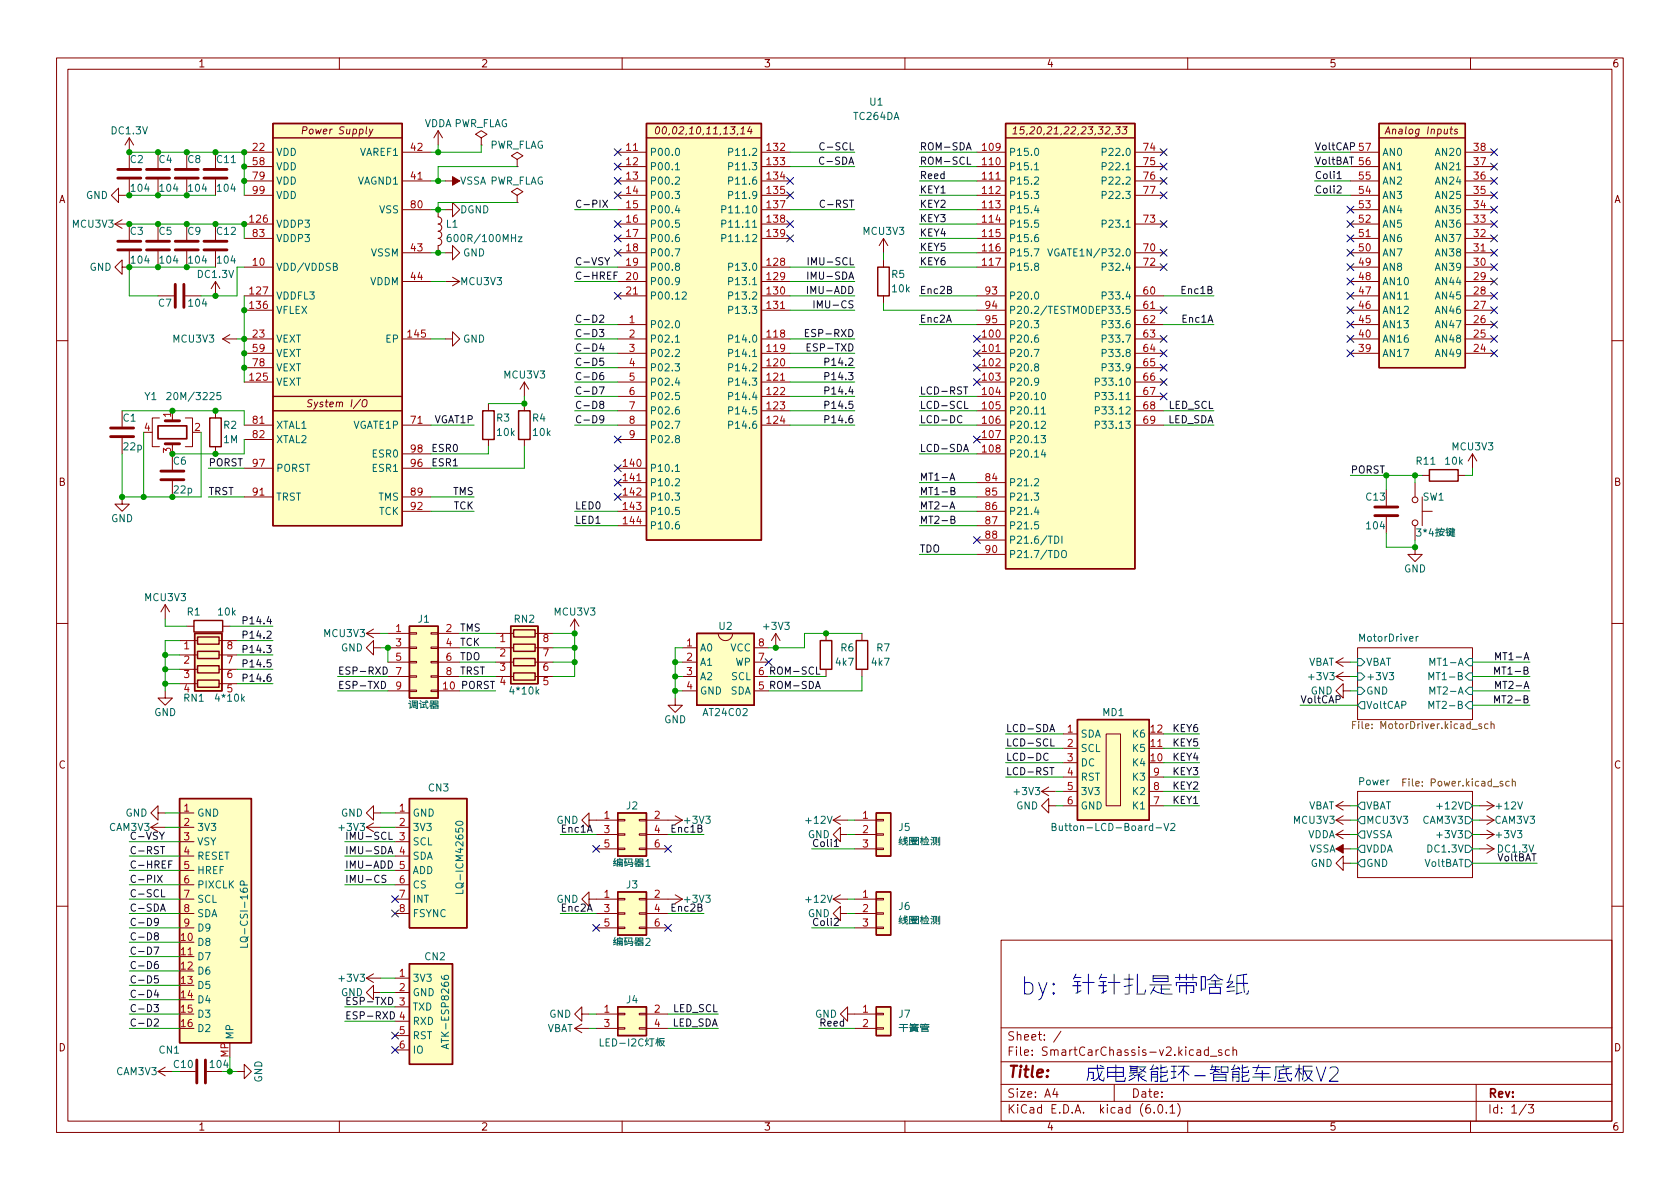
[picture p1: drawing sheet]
<svg xmlns="http://www.w3.org/2000/svg" width="297mm" height="210mm" viewBox="0 0 297 210" stroke-linecap="round" stroke-linejoin="round" font-family="sans-serif">
<defs><g id="words">
<text font-size="2.8" fill="#840000" x="178" y="190.6">Title:</text>
<g font-size="2.1" fill="#840000">
<text x="178" y="184">Sheet: /</text>
<text x="178" y="186.7">File: SmartCarChassis-v2.kicad_sch</text>
<text x="178" y="196.9">KiCad E.D.A. kicad (6.0.1)</text>
<text x="178" y="194.1">Size: A4</text>
<text x="200" y="194.1">Date:</text>
<text x="263" y="194.1">Rev:</text>
<text x="263" y="196.9">Id: 1/3</text>
</g>
<g font-size="1.8" fill="#840000">
<text x="35" y="11.9">1</text>
<text x="85" y="11.9">2</text>
<text x="135" y="11.9">3</text>
<text x="185" y="11.9">4</text>
<text x="235" y="11.9">5</text>
<text x="285" y="11.9">6</text>
<text x="53.8" y="23.7">Power Supply</text>
<text x="117.3" y="23.7">00,02,10,11,13,14</text>
<text x="180.9" y="23.7">15,20,21,22,23,32,33</text>
<text x="245.6" y="23.7">Analog Inputs</text>
<text x="10.3" y="35.9">A</text>
<text x="285.3" y="35.9">A</text>
<text x="55.1" y="72">System I/O</text>
<text x="10.3" y="85.9">B</text>
<text x="285.3" y="85.9">B</text>
<text x="10.3" y="135.9">C</text>
<text x="285.3" y="135.9">C</text>
<text x="10.3" y="185.9">D</text>
<text x="285.3" y="185.9">D</text>
<text x="35" y="199.9">1</text>
<text x="85" y="199.9">2</text>
<text x="135" y="199.9">3</text>
<text x="185" y="199.9">4</text>
<text x="235" y="199.9">5</text>
<text x="285" y="199.9">6</text>
</g>
<g font-size="1.8" fill="#006464">
<text x="19.8" y="23.7">DC1.3V</text>
<text x="75" y="22.5">VDDAPWR_FLAG</text>
<text x="151" y="21.2">TC264DA</text>
<text x="153.8" y="18.7">U1</text>
<text x="23" y="28.8">C2</text>
<text x="28.1" y="28.8">C4</text>
<text x="33.2" y="28.8">C8</text>
<text x="38.4" y="28.8">C11</text>
<text x="48.8" y="27.6">VDD</text>
<text x="63.6" y="27.6">VAREF1</text>
<text x="86.5" y="26.3">PWR_FLAG</text>
<text x="114.8" y="27.6">P00.0</text>
<text x="129.5" y="27.6">P11.2</text>
<text x="178.3" y="27.6">P15.0</text>
<text x="195.5" y="27.6">P22.0</text>
<text x="244.3" y="27.6">AN0</text>
<text x="254.1" y="27.6">AN20</text>
<text x="15.2" y="35.2">GND</text>
<text x="23.3" y="33.9">104</text>
<text x="28.4" y="33.9">104</text>
<text x="33.4" y="33.9">104</text>
<text x="38.5" y="33.9">104</text>
<text x="48.8" y="30.1">VDD</text>
<text x="48.8" y="32.6">VDD</text>
<text x="48.8" y="35.2">VDD</text>
<text x="63.2" y="32.6">VAGND1</text>
<text x="81.2" y="32.6">VSSA PWR_FLAG</text>
<text x="114.8" y="30.1">P00.1</text>
<text x="114.8" y="32.6">P00.2</text>
<text x="114.8" y="35.2">P00.3</text>
<text x="129.5" y="30.1">P11.3</text>
<text x="129.5" y="32.6">P11.6</text>
<text x="129.5" y="35.2">P11.9</text>
<text x="178.3" y="30.1">P15.1</text>
<text x="178.3" y="32.6">P15.2</text>
<text x="178.3" y="35.2">P15.3</text>
<text x="195.5" y="30.1">P22.1</text>
<text x="195.5" y="32.6">P22.2</text>
<text x="195.5" y="35.2">P22.3</text>
<text x="244.3" y="35.2">AN3</text>
<text x="244.3" y="32.6">AN2</text>
<text x="244.3" y="30.1">AN1</text>
<text x="254.1" y="35.2">AN25</text>
<text x="254.1" y="32.6">AN24</text>
<text x="254.1" y="30.1">AN21</text>
<text x="12.9" y="40.3">MCU3V3</text>
<text x="23" y="41.5">C3</text>
<text x="28.1" y="41.5">C5</text>
<text x="33.2" y="41.5">C9</text>
<text x="38.4" y="41.5">C12</text>
<text x="48.8" y="40.3">VDDP3</text>
<text x="67.1" y="37.7">VSS</text>
<text x="78.9" y="40.3">L1</text>
<text x="81.3" y="37.7">DGND</text>
<text x="114.8" y="37.7">P00.4</text>
<text x="114.8" y="40.3">P00.5</text>
<text x="128.5" y="37.7">P11.10</text>
<text x="128.5" y="40.3">P11.11</text>
<text x="152.7" y="41.5">MCU3V3</text>
<text x="178.3" y="37.7">P15.4</text>
<text x="178.3" y="40.3">P15.5</text>
<text x="195.5" y="40.3">P23.1</text>
<text x="244.3" y="40.3">AN5</text>
<text x="244.3" y="37.7">AN4</text>
<text x="254.1" y="40.3">AN36</text>
<text x="254.1" y="37.7">AN35</text>
<text x="15.8" y="47.9">GND</text>
<text x="23.3" y="46.6">104</text>
<text x="28.4" y="46.6">104</text>
<text x="33.4" y="46.6">104</text>
<text x="38.5" y="46.6">104</text>
<text x="48.8" y="47.9">VDD/VDDSB</text>
<text x="48.8" y="42.8">VDDP3</text>
<text x="65.6" y="45.3">VSSM</text>
<text x="80" y="42.8">600R/100MHz</text>
<text x="81.9" y="45.3">GND</text>
<text x="114.8" y="42.8">P00.6</text>
<text x="114.8" y="45.3">P00.7</text>
<text x="114.8" y="47.9">P00.8</text>
<text x="128.5" y="42.8">P11.12</text>
<text x="129.5" y="47.9">P13.0</text>
<text x="178.3" y="42.8">P15.6</text>
<text x="178.3" y="45.3">P15.7</text>
<text x="178.3" y="47.9">P15.8</text>
<text x="186.7" y="45.3">VGATE1N/P32.0</text>
<text x="195.5" y="47.9">P32.4</text>
<text x="244.3" y="47.9">AN8</text>
<text x="244.3" y="45.3">AN7</text>
<text x="244.3" y="42.8">AN6</text>
<text x="254.1" y="47.9">AN39</text>
<text x="254.1" y="45.3">AN38</text>
<text x="254.1" y="42.8">AN37</text>
<text x="35" y="49.1">DC1.3V</text>
<text x="48.8" y="53">VDDFL3</text>
<text x="65.4" y="50.4">VDDM</text>
<text x="81.6" y="50.4">MCU3V3</text>
<text x="114.8" y="50.4">P00.9</text>
<text x="114.8" y="53">P00.12</text>
<text x="129.5" y="50.4">P13.1</text>
<text x="129.5" y="53">P13.2</text>
<text x="157.7" y="49.1">R5</text>
<text x="157.8" y="51.7">10k</text>
<text x="178.3" y="53">P20.0</text>
<text x="195.5" y="53">P33.4</text>
<text x="244.3" y="53">AN11</text>
<text x="244.3" y="50.4">AN10</text>
<text x="254.1" y="53">AN45</text>
<text x="254.1" y="50.4">AN44</text>
<text x="28" y="54.2">C7</text>
<text x="33.5" y="54.2">104</text>
<text x="48.8" y="55.5">VFLEX</text>
<text x="114.8" y="58">P02.0</text>
<text x="129.5" y="55.5">P13.3</text>
<text x="178.3" y="55.5">P20.2/TESTMODE</text>
<text x="178.3" y="58">P20.3</text>
<text x="195.5" y="55.5">P33.5</text>
<text x="195.5" y="58">P33.6</text>
<text x="244.3" y="58">AN13</text>
<text x="244.3" y="55.5">AN12</text>
<text x="254.1" y="58">AN47</text>
<text x="254.1" y="55.5">AN46</text>
<text x="30.7" y="60.6">MCU3V3</text>
<text x="48.8" y="60.6">VEXT</text>
<text x="48.8" y="63.1">VEXT</text>
<text x="48.8" y="65.7">VEXT</text>
<text x="68.3" y="60.6">EP</text>
<text x="81.9" y="60.6">GND</text>
<text x="114.8" y="60.6">P02.1</text>
<text x="114.8" y="63.1">P02.2</text>
<text x="114.8" y="65.7">P02.3</text>
<text x="129.5" y="60.6">P14.0</text>
<text x="129.5" y="63.1">P14.1</text>
<text x="129.5" y="65.7">P14.2</text>
<text x="178.3" y="60.6">P20.6</text>
<text x="178.3" y="63.1">P20.7</text>
<text x="178.3" y="65.7">P20.8</text>
<text x="195.5" y="60.6">P33.7</text>
<text x="195.5" y="63.1">P33.8</text>
<text x="195.5" y="65.7">P33.9</text>
<text x="244.3" y="63.1">AN17</text>
<text x="244.3" y="60.6">AN16</text>
<text x="254.1" y="63.1">AN49</text>
<text x="254.1" y="60.6">AN48</text>
<text x="25.6" y="70.7">Y1</text>
<text x="30.4" y="70.7">20M/3225</text>
<text x="48.8" y="68.2">VEXT</text>
<text x="89.2" y="66.9">MCU3V3</text>
<text x="114.8" y="68.2">P02.4</text>
<text x="114.8" y="70.7">P02.5</text>
<text x="129.5" y="68.2">P14.3</text>
<text x="129.5" y="70.7">P14.4</text>
<text x="178.3" y="68.2">P20.9</text>
<text x="178.3" y="70.7">P20.10</text>
<text x="194.5" y="68.2">P33.10</text>
<text x="194.5" y="70.7">P33.11</text>
<text x="21.8" y="74.5">C1</text>
<text x="39.6" y="75.8">R2</text>
<text x="48.8" y="75.8">XTAL1</text>
<text x="62.4" y="75.8">VGATE1P</text>
<text x="87.8" y="74.5">R3</text>
<text x="88" y="77.1">10k</text>
<text x="94.2" y="74.5">R4</text>
<text x="94.3" y="77.1">10k</text>
<text x="114.8" y="73.3">P02.6</text>
<text x="114.8" y="75.8">P02.7</text>
<text x="129.5" y="73.3">P14.5</text>
<text x="129.5" y="75.8">P14.6</text>
<text x="178.3" y="73.3">P20.11</text>
<text x="178.3" y="75.8">P20.12</text>
<text x="194.5" y="73.3">P33.12</text>
<text x="194.5" y="75.8">P33.13</text>
<text x="21.9" y="79.6">22p</text>
<text x="30.7" y="82.2">C6</text>
<text x="39.6" y="78.4">1M</text>
<text x="48.8" y="78.4">XTAL2</text>
<text x="48.8" y="83.4">PORST</text>
<text x="66" y="83.4">ESR1</text>
<text x="66" y="80.9">ESR0</text>
<text x="114.8" y="83.4">P10.1</text>
<text x="114.8" y="78.4">P02.8</text>
<text x="178.3" y="78.4">P20.13</text>
<text x="178.3" y="80.9">P20.14</text>
<text x="250.5" y="82.2">R11</text>
<text x="255.6" y="82.2">10k</text>
<text x="256.8" y="79.6">MCU3V3</text>
<text x="30.8" y="87.2">22p</text>
<text x="48.8" y="88.5">TRST</text>
<text x="66.9" y="88.5">TMS</text>
<text x="114.8" y="86">P10.2</text>
<text x="114.8" y="88.5">P10.3</text>
<text x="178.3" y="86">P21.2</text>
<text x="178.3" y="88.5">P21.3</text>
<text x="241.6" y="88.5">C13</text>
<text x="251.6" y="88.5">SW1</text>
<text x="19.6" y="92.3">GND</text>
<text x="67" y="91.1">TCK</text>
<text x="114.8" y="91.1">P10.5</text>
<text x="114.8" y="93.6">P10.6</text>
<text x="178.3" y="91.1">P21.4</text>
<text x="178.3" y="93.6">P21.5</text>
<text x="241.7" y="93.6">104</text>
<text x="178.3" y="96.1">P21.6/TDI</text>
<text x="178.3" y="98.7">P21.7/TDO</text>
<text x="248.2" y="101.2">GND</text>
<text x="25.7" y="106.3">MCU3V3</text>
<text x="33.1" y="108.8">R1</text>
<text x="38.6" y="108.8">10k</text>
<text x="57.3" y="112.6">MCU3V3</text>
<text x="73.9" y="110.1">J1</text>
<text x="90.9" y="110.1">RN2</text>
<text x="98.1" y="108.8">MCU3V3</text>
<text x="127.1" y="111.4">U2</text>
<text x="135.1" y="111.4">+3V3</text>
<text x="240.5" y="113.4">MotorDriver</text>
<text x="60.3" y="115.2">GND</text>
<text x="123.7" y="115.2">A0</text>
<text x="123.7" y="117.7">A1</text>
<text x="129.1" y="115.2">VCC</text>
<text x="130" y="117.7">WP</text>
<text x="147.9" y="117.7">4k7</text>
<text x="148.7" y="115.2">R6</text>
<text x="154.2" y="117.7">4k7</text>
<text x="155" y="115.2">R7</text>
<text x="231.3" y="117.7">VBAT</text>
<text x="241.5" y="117.7">VBAT</text>
<text x="253.5" y="117.7">MT1-A</text>
<text x="32.5" y="124.1">RN1</text>
<text x="38.3" y="124.1">4*10k</text>
<text x="90.4" y="122.8">4*10k</text>
<text x="123.7" y="120.3">A2</text>
<text x="123.7" y="122.8">GND</text>
<text x="129.1" y="122.8">SDA</text>
<text x="129.3" y="120.3">SCL</text>
<text x="231.5" y="120.3">+3V3</text>
<text x="241.5" y="120.3">+3V3</text>
<text x="241.5" y="125.3">VoltCAP</text>
<text x="241.5" y="122.8">GND</text>
<text x="253.5" y="125.3">MT2-B</text>
<text x="253.5" y="120.3">MT1-B</text>
<text x="253.5" y="122.8">MT2-A</text>
<text x="27.2" y="126.6">GND</text>
<text x="117.4" y="127.9">GND</text>
<text x="124.5" y="126.6">AT24C02</text>
<text x="191" y="130.4">SDA</text>
<text x="195" y="126.6">MD1</text>
<text x="200.4" y="130.4">K6</text>
<text x="191" y="133">SCL</text>
<text x="191" y="135.5">DC</text>
<text x="200.4" y="135.5">K4</text>
<text x="200.4" y="133">K5</text>
<text x="75.8" y="139.9">CN3</text>
<text x="110.8" y="143.1">J2</text>
<text x="179.4" y="140.6">+3V3</text>
<text x="179.6" y="143.1">GND</text>
<text x="191" y="138">RST</text>
<text x="191" y="140.6">3V3</text>
<text x="191" y="143.1">GND</text>
<text x="200.4" y="143.1">K1</text>
<text x="200.4" y="140.6">K2</text>
<text x="200.4" y="138">K3</text>
<text x="231.3" y="143.1">VBAT</text>
<text x="240.3" y="138.8">Power</text>
<text x="241.5" y="143.1">VBAT</text>
<text x="254.7" y="143.1">+12V</text>
<text x="264.7" y="143.1">+12V</text>
<text x="19.3" y="146.9">CAM3V3</text>
<text x="22.2" y="144.4">GND</text>
<text x="34.8" y="144.4">GND</text>
<text x="34.8" y="146.9">3V3</text>
<text x="34.8" y="149.5">VSY</text>
<text x="60.1" y="146.9">+3V3</text>
<text x="60.3" y="144.4">GND</text>
<text x="72.9" y="144.4">GND</text>
<text x="72.9" y="146.9">3V3</text>
<text x="72.9" y="149.5">SCL</text>
<text x="98.4" y="145.7">GND</text>
<text x="121.2" y="145.7">+3V3</text>
<text x="142.6" y="145.7">+12V</text>
<text x="142.8" y="148.2">GND</text>
<text x="158.9" y="146.9">J5</text>
<text x="187.7" y="146.9">Button-LCD-Board-V2</text>
<text x="228.8" y="145.7">MCU3V3</text>
<text x="231.2" y="148.2">VDDA</text>
<text x="241.5" y="148.2">VSSA</text>
<text x="241.5" y="145.7">MCU3V3</text>
<text x="251.7" y="145.7">CAM3V3</text>
<text x="254.7" y="148.2">+3V3</text>
<text x="264.3" y="145.7">CAM3V3</text>
<text x="264.7" y="148.2">+3V3</text>
<text x="34.8" y="152">RESET</text>
<text x="34.8" y="154.6">HREF</text>
<text x="72.9" y="152">SDA</text>
<text x="72.9" y="154.6">ADD</text>
<text x="231.4" y="150.7">VSSA</text>
<text x="231.7" y="153.3">GND</text>
<text x="241.5" y="153.3">GND</text>
<text x="241.5" y="150.7">VDDA</text>
<text x="251.9" y="153.3">VoltBAT</text>
<text x="252.7" y="150.7">DC1.3V</text>
<text x="34.8" y="157.1">PIXCLK</text>
<text x="34.8" y="159.6">SCL</text>
<text x="72.9" y="157.1">CS</text>
<text x="72.9" y="159.6">INT</text>
<text x="81.9" y="157.2" transform="rotate(-90 81.9 157.2)">LQ-ICM42650</text>
<text x="98.4" y="159.6">GND</text>
<text x="110.8" y="157.1">J3</text>
<text x="121.2" y="159.6">+3V3</text>
<text x="142.6" y="159.6">+12V</text>
<text x="158.9" y="160.9">J6</text>
<text x="34.8" y="167.3">D8</text>
<text x="34.8" y="162.2">SDA</text>
<text x="34.8" y="164.7">D9</text>
<text x="43.8" y="166.5" transform="rotate(-90 43.8 166.5)">LQ-CSI-16P</text>
<text x="72.9" y="162.2">FSYNC</text>
<text x="34.8" y="169.8">D7</text>
<text x="34.8" y="172.3">D6</text>
<text x="60.1" y="173.6">+3V3</text>
<text x="72.9" y="173.6">3V3</text>
<text x="75.1" y="169.8">CN2</text>
<text x="34.8" y="174.9">D5</text>
<text x="34.8" y="177.4">D4</text>
<text x="34.8" y="180">D3</text>
<text x="60.3" y="176.1">GND</text>
<text x="72.9" y="176.1">GND</text>
<text x="72.9" y="178.7">TXD</text>
<text x="97.1" y="180">GND</text>
<text x="110.8" y="177.4">J4</text>
<text x="144.1" y="180">GND</text>
<text x="158.9" y="180">J7</text>
<text x="34.8" y="182.5">D2</text>
<text x="41.3" y="183.9" transform="rotate(-90 41.3 183.9)">MP</text>
<text x="72.9" y="181.2">RXD</text>
<text x="72.9" y="183.8">RST</text>
<text x="79.4" y="184.8" transform="rotate(-90 79.4 184.8)">ATK-ESP8266</text>
<text x="96.7" y="182.5">VBAT</text>
<text x="161.6" y="182.5">þÿ^r|'{¡</text>
<text x="20.6" y="190.1">CAM3V3</text>
<text x="28.2" y="186.3">CN1</text>
<text x="46.4" y="191.4" transform="rotate(-90 46.4 191.4)">GND</text>
<text x="72.9" y="186.3">IO</text>
</g>
<g font-size="1.8" fill="#a90000">
<text x="44.7" y="26.7">22</text>
<text x="44.7" y="29.2">58</text>
<text x="72.7" y="26.7">42</text>
<text x="110.8" y="26.7">11</text>
<text x="110.8" y="29.2">12</text>
<text x="135.7" y="26.7">132</text>
<text x="135.7" y="29.2">133</text>
<text x="173.8" y="26.7">109</text>
<text x="173.8" y="29.2">110</text>
<text x="202.2" y="26.7">74</text>
<text x="202.2" y="29.2">75</text>
<text x="240.3" y="29.2">56</text>
<text x="260.6" y="29.2">37</text>
<text x="260.6" y="26.7">38</text>
<text x="44.7" y="31.7">79</text>
<text x="44.7" y="34.3">99</text>
<text x="72.7" y="31.7">41</text>
<text x="110.8" y="31.7">13</text>
<text x="110.8" y="34.3">14</text>
<text x="135.7" y="31.7">134</text>
<text x="135.7" y="34.3">135</text>
<text x="173.8" y="31.7">111</text>
<text x="173.8" y="34.3">112</text>
<text x="202.2" y="31.7">76</text>
<text x="202.2" y="34.3">77</text>
<text x="240.3" y="34.3">54</text>
<text x="240.3" y="31.7">55</text>
<text x="260.6" y="34.3">35</text>
<text x="260.6" y="31.7">36</text>
<text x="44.2" y="39.4">126</text>
<text x="44.7" y="41.9">83</text>
<text x="72.7" y="36.8">80</text>
<text x="110.8" y="36.8">15</text>
<text x="110.8" y="39.4">16</text>
<text x="110.8" y="41.9">17</text>
<text x="135.7" y="36.8">137</text>
<text x="135.7" y="39.4">138</text>
<text x="135.7" y="41.9">139</text>
<text x="173.8" y="36.8">113</text>
<text x="173.8" y="39.4">114</text>
<text x="173.8" y="41.9">115</text>
<text x="202.2" y="39.4">73</text>
<text x="240.3" y="41.9">51</text>
<text x="240.3" y="39.4">52</text>
<text x="240.3" y="36.8">53</text>
<text x="260.6" y="41.9">32</text>
<text x="260.6" y="39.4">33</text>
<text x="260.6" y="36.8">34</text>
<text x="44.7" y="47">10</text>
<text x="72.7" y="44.4">43</text>
<text x="110.8" y="44.4">18</text>
<text x="110.8" y="47">19</text>
<text x="135.7" y="47">128</text>
<text x="173.8" y="44.4">116</text>
<text x="173.8" y="47">117</text>
<text x="202.2" y="44.4">70</text>
<text x="202.2" y="47">72</text>
<text x="240.3" y="47">49</text>
<text x="240.3" y="44.4">50</text>
<text x="260.6" y="47">30</text>
<text x="260.6" y="44.4">31</text>
<text x="44.2" y="52.1">127</text>
<text x="72.7" y="49.5">44</text>
<text x="110.8" y="49.5">20</text>
<text x="110.8" y="52.1">21</text>
<text x="135.7" y="49.5">129</text>
<text x="135.7" y="52.1">130</text>
<text x="174.3" y="52.1">93</text>
<text x="202.2" y="52.1">60</text>
<text x="240.3" y="52.1">47</text>
<text x="240.3" y="49.5">48</text>
<text x="260.6" y="52.1">28</text>
<text x="260.6" y="49.5">29</text>
<text x="44.2" y="54.6">136</text>
<text x="44.7" y="59.7">23</text>
<text x="72.2" y="59.7">145</text>
<text x="111.3" y="57.1">1</text>
<text x="111.3" y="59.7">2</text>
<text x="135.7" y="59.7">118</text>
<text x="135.7" y="54.6">131</text>
<text x="173.8" y="59.7">100</text>
<text x="174.3" y="54.6">94</text>
<text x="174.3" y="57.1">95</text>
<text x="202.2" y="54.6">61</text>
<text x="202.2" y="57.1">62</text>
<text x="202.2" y="59.7">63</text>
<text x="240.3" y="59.7">40</text>
<text x="240.3" y="57.1">45</text>
<text x="240.3" y="54.6">46</text>
<text x="260.6" y="59.7">25</text>
<text x="260.6" y="57.1">26</text>
<text x="260.6" y="54.6">27</text>
<text x="44.7" y="62.2">59</text>
<text x="44.7" y="64.8">78</text>
<text x="111.3" y="62.2">3</text>
<text x="111.3" y="64.8">4</text>
<text x="135.7" y="62.2">119</text>
<text x="135.7" y="64.8">120</text>
<text x="173.8" y="62.2">101</text>
<text x="173.8" y="64.8">102</text>
<text x="202.2" y="62.2">64</text>
<text x="202.2" y="64.8">65</text>
<text x="240.3" y="62.2">39</text>
<text x="260.6" y="62.2">24</text>
<text x="44.2" y="67.3">125</text>
<text x="111.3" y="67.3">5</text>
<text x="111.3" y="69.8">6</text>
<text x="135.7" y="67.3">121</text>
<text x="135.7" y="69.8">122</text>
<text x="173.8" y="67.3">103</text>
<text x="173.8" y="69.8">104</text>
<text x="202.2" y="67.3">66</text>
<text x="202.2" y="69.8">67</text>
<text x="25.5" y="76.2">4</text>
<text x="30.2" y="73.8" transform="rotate(-90 30.2 73.8)">1</text>
<text x="34.4" y="76.2">2</text>
<text x="44.7" y="74.9">81</text>
<text x="44.7" y="77.5">82</text>
<text x="72.7" y="74.9">71</text>
<text x="111.3" y="72.4">7</text>
<text x="111.3" y="74.9">8</text>
<text x="111.3" y="77.5">9</text>
<text x="135.7" y="72.4">123</text>
<text x="135.7" y="74.9">124</text>
<text x="173.8" y="72.4">105</text>
<text x="173.8" y="74.9">106</text>
<text x="173.8" y="77.5">107</text>
<text x="202.2" y="72.4">68</text>
<text x="202.2" y="74.9">69</text>
<text x="30.2" y="80.1" transform="rotate(-90 30.2 80.1)">3</text>
<text x="44.7" y="82.5">97</text>
<text x="72.7" y="82.5">96</text>
<text x="72.7" y="80">98</text>
<text x="110.3" y="82.5">140</text>
<text x="173.8" y="80">108</text>
<text x="44.7" y="87.6">91</text>
<text x="72.7" y="87.6">89</text>
<text x="110.3" y="85.1">141</text>
<text x="110.3" y="87.6">142</text>
<text x="174.3" y="85.1">84</text>
<text x="174.3" y="87.6">85</text>
<text x="72.7" y="90.2">92</text>
<text x="110.3" y="90.2">143</text>
<text x="110.3" y="92.7">144</text>
<text x="174.3" y="90.2">86</text>
<text x="174.3" y="92.7">87</text>
<text x="174.3" y="95.2">88</text>
<text x="174.3" y="97.8">90</text>
<text x="70" y="111.8">1</text>
<text x="78.9" y="111.8">2</text>
<text x="88.4" y="113.5">1</text>
<text x="96" y="113.5">8</text>
<text x="32.5" y="114.8">1</text>
<text x="32.5" y="117.3">2</text>
<text x="32.5" y="119.9">3</text>
<text x="40.1" y="119.9">6</text>
<text x="40.1" y="117.3">7</text>
<text x="40.1" y="114.8">8</text>
<text x="70" y="114.3">3</text>
<text x="70" y="116.8">5</text>
<text x="70" y="119.4">7</text>
<text x="78.9" y="114.3">4</text>
<text x="78.9" y="116.8">6</text>
<text x="78.9" y="119.4">8</text>
<text x="88.4" y="116.1">2</text>
<text x="88.4" y="118.6">3</text>
<text x="96" y="118.6">6</text>
<text x="96" y="116.1">7</text>
<text x="121.4" y="114.3">1</text>
<text x="121.4" y="116.8">2</text>
<text x="121.4" y="119.4">3</text>
<text x="134.1" y="116.8">7</text>
<text x="134.1" y="114.3">8</text>
<text x="32.5" y="122.4">4</text>
<text x="40.1" y="122.4">5</text>
<text x="70" y="121.9">9</text>
<text x="88.4" y="121.2">4</text>
<text x="96" y="121.2">5</text>
<text x="121.4" y="121.9">4</text>
<text x="188.7" y="129.5">1</text>
<text x="203.5" y="129.5">12</text>
<text x="188.7" y="132.1">2</text>
<text x="188.7" y="134.6">3</text>
<text x="188.7" y="137.2">4</text>
<text x="203.5" y="134.6">10</text>
<text x="203.5" y="132.1">11</text>
<text x="204" y="137.2">9</text>
<text x="32.5" y="143.5">1</text>
<text x="70.6" y="143.5">1</text>
<text x="188.7" y="139.7">5</text>
<text x="188.7" y="142.2">6</text>
<text x="204" y="142.2">7</text>
<text x="204" y="139.7">8</text>
<text x="32.5" y="146">2</text>
<text x="32.5" y="148.6">3</text>
<text x="70.6" y="146">2</text>
<text x="70.6" y="148.6">3</text>
<text x="106.8" y="144.8">1</text>
<text x="106.8" y="147.3">3</text>
<text x="106.8" y="149.9">5</text>
<text x="115.7" y="144.8">2</text>
<text x="115.7" y="147.3">4</text>
<text x="115.7" y="149.9">6</text>
<text x="152.5" y="144.8">1</text>
<text x="152.5" y="147.3">2</text>
<text x="152.5" y="149.9">3</text>
<text x="32.5" y="151.1">4</text>
<text x="32.5" y="153.7">5</text>
<text x="70.6" y="151.1">4</text>
<text x="70.6" y="153.7">5</text>
<text x="32.5" y="156.2">6</text>
<text x="32.5" y="158.7">7</text>
<text x="32.5" y="161.3">8</text>
<text x="70.6" y="156.2">6</text>
<text x="70.6" y="158.7">7</text>
<text x="70.6" y="161.3">8</text>
<text x="106.8" y="158.7">1</text>
<text x="106.8" y="161.3">3</text>
<text x="115.7" y="158.7">2</text>
<text x="115.7" y="161.3">4</text>
<text x="152.5" y="158.7">1</text>
<text x="152.5" y="161.3">2</text>
<text x="32" y="166.4">10</text>
<text x="32.5" y="163.8">9</text>
<text x="106.8" y="163.8">5</text>
<text x="115.7" y="163.8">6</text>
<text x="152.5" y="163.8">3</text>
<text x="32" y="168.9">11</text>
<text x="32" y="171.4">12</text>
<text x="32" y="174">13</text>
<text x="70.6" y="172.7">1</text>
<text x="32" y="176.5">14</text>
<text x="32" y="179.1">15</text>
<text x="70.6" y="175.3">2</text>
<text x="70.6" y="177.8">3</text>
<text x="106.8" y="179.1">1</text>
<text x="115.7" y="179.1">2</text>
<text x="152.5" y="179.1">1</text>
<text x="32" y="181.6">16</text>
<text x="70.6" y="180.3">4</text>
<text x="70.6" y="182.9">5</text>
<text x="70.6" y="185.4">6</text>
<text x="106.8" y="181.6">3</text>
<text x="115.7" y="181.6">4</text>
<text x="152.5" y="181.6">2</text>
<text x="40.4" y="187" transform="rotate(-90 40.4 187)">MP</text>
</g>
<g font-size="1.8" fill="#0f0f0f">
<text x="145.5" y="29.1">C-SDA</text>
<text x="145.7" y="26.6">C-SCL</text>
<text x="162.6" y="29.1">ROM-SCL</text>
<text x="162.6" y="26.6">ROM-SDA</text>
<text x="232.4" y="29.1">VoltBAT</text>
<text x="232.4" y="26.6">VoltCAP 57</text>
<text x="162.6" y="31.6">Reed</text>
<text x="162.6" y="34.2">KEY1</text>
<text x="232.4" y="34.2">Coli2</text>
<text x="232.4" y="31.6">Coli1</text>
<text x="101.6" y="36.7">C-PIX</text>
<text x="145.7" y="36.7">C-RST</text>
<text x="162.6" y="39.3">KEY3</text>
<text x="162.6" y="36.7">KEY2</text>
<text x="162.6" y="41.8">KEY4</text>
<text x="101.6" y="46.9">C-VSY</text>
<text x="143.8" y="46.9">IMU-SCL</text>
<text x="162.6" y="44.3">KEY5</text>
<text x="162.6" y="46.9">KEY6</text>
<text x="101.6" y="49.4">C-HREF</text>
<text x="143.5" y="52">IMU-ADD</text>
<text x="143.6" y="49.4">IMU-SDA</text>
<text x="162.6" y="52">Enc2B</text>
<text x="209.1" y="52">Enc1B</text>
<text x="101.6" y="59.6">C-D3</text>
<text x="101.6" y="57">C-D2</text>
<text x="143.3" y="59.6">ESP-RXD</text>
<text x="144.8" y="54.5">IMU-CS</text>
<text x="162.6" y="57">Enc2A</text>
<text x="209.1" y="57">Enc1A</text>
<text x="101.6" y="62.1">C-D4</text>
<text x="101.6" y="64.7">C-D5</text>
<text x="143.5" y="62.1">ESP-TXD</text>
<text x="146.5" y="64.7">P14.2</text>
<text x="101.6" y="67.2">C-D6</text>
<text x="101.6" y="69.7">C-D7</text>
<text x="146.5" y="69.7">P14.4</text>
<text x="146.5" y="67.2">P14.3</text>
<text x="162.6" y="69.7">LCD-RST</text>
<text x="76.7" y="74.8">VGAT1P</text>
<text x="101.6" y="72.3">C-D8</text>
<text x="101.6" y="74.8">C-D9</text>
<text x="146.5" y="74.8">P14.6</text>
<text x="146.5" y="72.3">P14.5</text>
<text x="162.6" y="72.3">LCD-SCL</text>
<text x="162.6" y="74.8">LCD-DC</text>
<text x="206.4" y="74.8">LED_SDA</text>
<text x="206.6" y="72.3">LED_SCL</text>
<text x="36.8" y="82.4">PORST</text>
<text x="76.2" y="79.9">ESR0</text>
<text x="76.2" y="82.4">ESR1</text>
<text x="162.6" y="79.9">LCD-SDA</text>
<text x="238.8" y="83.7">PORST</text>
<text x="36.8" y="87.5">TRST</text>
<text x="80.1" y="87.5">TMS</text>
<text x="162.6" y="85">MT1-A</text>
<text x="162.6" y="87.5">MT1-B</text>
<text x="80.2" y="90.1">TCK</text>
<text x="101.6" y="90.1">LED0</text>
<text x="101.6" y="92.6">LED1</text>
<text x="162.6" y="92.6">MT2-B</text>
<text x="162.6" y="90.1">MT2-A</text>
<text x="162.6" y="97.7">TDO</text>
<text x="43.6" y="112.9">P14.2</text>
<text x="43.6" y="110.4">P14.4</text>
<text x="81.3" y="111.7">TMS</text>
<text x="43.6" y="115.5">P14.3</text>
<text x="43.6" y="118">P14.5</text>
<text x="59.7" y="119.3">ESP-RXD</text>
<text x="81.3" y="119.3">TRST</text>
<text x="81.3" y="116.7">TDO</text>
<text x="81.3" y="114.2">TCK</text>
<text x="134.1" y="119.4">6 ROM-SCL</text>
<text x="265.1" y="116.7">MT1-A</text>
<text x="265.1" y="119.3">MT1-B</text>
<text x="43.6" y="120.5">P14.6</text>
<text x="59.7" y="121.8">ESP-TXD</text>
<text x="78.4" y="121.9">10 PORST</text>
<text x="134.1" y="121.9">5 ROM-SDA</text>
<text x="229.9" y="124.4">VoltCAP</text>
<text x="231.7" y="122.8">GND</text>
<text x="265.1" y="124.4">MT2-B</text>
<text x="265.1" y="121.8">MT2-A</text>
<text x="177.8" y="129.4">LCD-SDA</text>
<text x="177.8" y="132">LCD-SCL</text>
<text x="207.5" y="129.4">KEY6</text>
<text x="207.5" y="132">KEY5</text>
<text x="177.8" y="137.1">LCD-RST</text>
<text x="177.8" y="134.5">LCD-DC</text>
<text x="207.5" y="137.1">KEY3</text>
<text x="207.5" y="134.5">KEY4</text>
<text x="207.5" y="139.6">KEY2</text>
<text x="207.5" y="142.1">KEY1</text>
<text x="22.9" y="148.5">C-VSY</text>
<text x="61" y="148.5">IMU-SCL</text>
<text x="99.1" y="147.2">Enc1A</text>
<text x="119" y="147.2">Enc1B</text>
<text x="143.5" y="149.8">Coli1</text>
<text x="22.9" y="151">C-RST</text>
<text x="22.9" y="153.6">C-HREF</text>
<text x="61" y="151">IMU-SDA</text>
<text x="61" y="153.6">IMU-ADD</text>
<text x="264.8" y="152.3">VoltBAT</text>
<text x="264.9" y="150.7">DC1.3V</text>
<text x="22.9" y="161.2">C-SDA</text>
<text x="22.9" y="158.6">C-SCL</text>
<text x="22.9" y="156.1">C-PIX</text>
<text x="61" y="156.1">IMU-CS</text>
<text x="99.1" y="161.2">Enc2A</text>
<text x="119" y="161.2">Enc2B</text>
<text x="22.9" y="166.3">C-D8</text>
<text x="22.9" y="163.7">C-D9</text>
<text x="142.8" y="162.2">GND</text>
<text x="143.5" y="163.7">Coli2</text>
<text x="22.9" y="173.9">C-D5</text>
<text x="22.9" y="171.3">C-D6</text>
<text x="22.9" y="168.8">C-D7</text>
<text x="22.9" y="176.4">C-D4</text>
<text x="22.9" y="179">C-D3</text>
<text x="61" y="177.7">ESP-TXD</text>
<text x="118.9" y="179">LED_SCL</text>
<text x="22.9" y="181.5">C-D2</text>
<text x="61" y="180.2">ESP-RXD</text>
<text x="118.7" y="181.5">LED_SDA</text>
<text x="144.8" y="181.5">Reed</text>
</g>
<g font-size="1.8" fill="#725600">
<text x="240.1" y="128.9">File: MotorDriver.kicad_sch</text>
<text x="248.7" y="139.1">File: Power.kicad_sch</text>
</g>
<g font-size="1.8" fill="#009600">
<text x="30.8" y="188.8">C10</text>
<text x="37.2" y="188.8">104</text>
</g>
</g></defs>
<g fill="none" stroke="#840000" stroke-width=".18">
<path d="M10 10.2h277v190.1h-277zM12 12.2h273v186.1h-273zM60 10.2v2M110 10.2v2M160 10.2v2M210 10.2v2M260 10.2v2M20.3 39.6h2.6v2.8M20.3 39.6l1.3 .8M21 34.5v-1.2l-1.3 1.2 1.3 1.3v-1.3h1.2M21.6 38.9l-1.3 .7M22.9 24.4v5.3"/>
<path d="M22.9 31.7v2.8M22.9 24.4l-.8 1.2M22.9 24.4l.7 1.2M27.9 26.9v2.8M27.9 31.7v2.8M27.9 39.6v2.8M33 26.9v2.8M33 31.7v2.8M33 39.6v2.8M38.1 26.9v2.8M38.1 31.7v2.8M38.1 39.6v2.8"/>
<path d="M43.2 26.9h5.1M43.2 29.5h5.1M43.2 32h5.1M43.2 34.5h5.1M43.2 39.6h5.1M65.9 22.8l-.5 1.2-.2 .1M71.1 26.9h5.1M71.1 32h5.1M71.1 37.1h5.1M77.5 37.1v1.2a.64 .64 0 0 1 .6 .7 .64 .64 0 0 1-.6 .6 .64 .64 0 0 1 .6 .7 .64 .64 0 0 1-.6 .6 .64 .64 0 0 1 .6 .6 .64 .64 0 0 1-.6 .7 .64 .64 0 0 1 .6 .6 .64 .64 0 0 1-.6 .6v1.3M77.5 23.1v2.5M77.5 23.1l-.8 1.3"/>
<path d="M77.5 23.1l.7 1.3M78.7 37.1h1.3v-1.3l1.3 1.3-1.3 1.2v-1.2M78.7 32h2.6M85.1 24.4l1-.7-1-.6-1 .6 1 .7v1.2M85.1 25.6h.1M91.4 34.5l1.1-.6-1.1-.6-1 .6 1 .6v1.3M91.4 35.8h.1M91.4 28.2l1.1-.6-1.1-.7-1 .7 1 .6v1.3M91.4 29.5h.1M109.2 26.9h5.1M109.2 29.5h5.1M109.2 32h5.1"/>
<path d="M109.2 34.5h5.1M109.2 37.1h5.1M109.2 39.6h5.1M116.1 22.5l.3-.1a.75 .75 0 0 1-.3 1.3l-.2-.1v-.4zM132.6 22.4l-.4 .9h.8M132.9 22.8l-.2 .9M134.6 26.9h5.1M134.6 29.5h5.1M134.6 32h5.1M134.6 34.5h5.1M134.6 37.1h5.1M134.6 39.6h5.1"/>
<path d="M172.7 26.9h5.1M172.7 29.5h5.1M172.7 32h5.1M172.7 34.5h5.1M172.7 37.1h5.1M172.7 39.6h5.1M179.1 23.7h.7M179.2 22.8l.4-.4-.2 1.3M181.1 22.4h-.6l-.1 .6 .2-.1 .4 .1 .1 .1-.1 .5-.2 .1-.5-.1M198.5 22.4h.8l-.5 .5 .4 .1-.1 .6-.2 .1-.5-.1M200.7 26.9h5M200.7 29.5h5"/>
<path d="M200.7 32h5M200.7 34.5h5M200.7 39.6h5M238.8 26.9h5M238.8 29.5h5M238.8 32h5M238.8 34.5h5M238.8 37.1h5M238.8 39.6h5M244.9 23.7l.6-1.3 .2 1.3M257.7 22.9l-.3-.1-.2 .3 .4 .2v.3h-.5M259.1 26.9h5.1"/>
<path d="M259.1 29.5h5.1M259.1 32h5.1M259.1 34.5h5.1M259.1 37.1h5.1M259.1 39.6h5.1M22.9 44.4v2.8h-1.3v1.3l-1.3-1.3 1.3-1.2v1.2M27.9 44.4v2.8M32.8 52.3h2.8M33 44.4v2.8M38.1 44.4v2.8M38.1 49.8v2.5M38.1 49.8l-.8 1.2"/>
<path d="M38.1 49.8l.8 1.2M39.4 59.9h2.5M39.4 59.9l1.2 .8M40.6 59.2l-1.2 .7M43.2 47.2h5.1M43.2 59.9h5.1M43.2 42.2h5.1M43.2 52.3h5.1M43.2 54.9h5.1M71.1 59.9h5.1M71.1 44.7h5.1M71.1 49.8h5.1"/>
<path d="M78.7 59.9h1.3v-1.2l1.3 1.2-1.3 1.3v-1.3M78.7 44.7h1.3v-1.3l1.3 1.3-1.3 1.3v-1.3M78.7 49.8h2.6M80 49l1.3 .8M81.3 49.8l-1.3 .7M109.2 57.4h5.1M109.2 47.2h5.1M109.2 59.9h5.1M109.2 42.2h5.1M109.2 44.7h5.1M109.2 52.3h5.1M109.2 49.8h5.1"/>
<path d="M134.6 47.2h5.1M134.6 59.9h5.1M134.6 42.2h5.1M134.6 52.3h5.1M134.6 49.8h5.1M134.6 54.9h5.1M156.2 42.2v2.5M156.2 46v1.2M156.2 52.3v1.3M156.2 42.2l-.8 1.2M156.2 42.2l.8 1.2M172.7 57.4h5.1"/>
<path d="M172.7 47.2h5.1M172.7 59.9h5.1M172.7 42.2h5.1M172.7 44.7h5.1M172.7 52.3h5.1M172.7 54.9h5.1M200.7 57.4h5M200.7 47.2h5M200.7 59.9h5M200.7 44.7h5M200.7 52.3h5M200.7 54.9h5"/>
<path d="M238.8 57.4h5M238.8 47.2h5M238.8 59.9h5M238.8 42.2h5M238.8 44.7h5M238.8 52.3h5M238.8 49.8h5M238.8 54.9h5M259.1 57.4h5.1M259.1 47.2h5.1M259.1 59.9h5.1M259.1 42.2h5.1"/>
<path d="M259.1 44.7h5.1M259.1 52.3h5.1M259.1 49.8h5.1M259.1 54.9h5.1M10 60.2h2M21.6 72.6v2.8M21.6 77.5v2.8M28.2 73.9h-1.3v5.1h1.3M30.5 73.9v.5M30.5 78.5v.5M32.8 73.9h1.2v5.1h-1.2M38.1 72.6v1.3"/>
<path d="M38.1 79v1.3M43.2 62.5h5.1M43.2 65h5.1M43.2 67.6h5.1M43.2 75.2h5.1M43.2 77.7h5.1M55.2 70.7h-.5l-.2 .2 .1 .3 .5 .3-.1 .3-.2 .1h-.5M64.2 70.9l.2-.2h.4a.75 .75 0 0 1-.5 1.2h-.2a.95 .95 0 0 1 .1-1zM71.1 75.2h5.1M86.4 71.4v1.2M86.4 77.7v1.3M92.7 67.6v2.5"/>
<path d="M92.7 71.4v1.2M92.7 77.7v1.3M92.7 67.6l-.8 1.2M92.7 67.6l.8 1.2M109.2 62.5h5.1M109.2 65h5.1M109.2 67.6h5.1M109.2 70.1h5.1M109.2 72.6h5.1M109.2 75.2h5.1M109.2 77.7h5.1M134.6 62.5h5.1"/>
<path d="M134.6 65h5.1M134.6 67.6h5.1M134.6 70.1h5.1M134.6 72.6h5.1M134.6 75.2h5.1M172.7 62.5h5.1M172.7 65h5.1M172.7 67.6h5.1M172.7 70.1h5.1M172.7 72.6h5.1M172.7 75.2h5.1M172.7 77.7h5.1"/>
<path d="M200.7 62.5h5M200.7 65h5M200.7 67.6h5M200.7 70.1h5M200.7 72.6h5M200.7 75.2h5M238.8 62.5h5M259.1 62.5h5.1M285 60.2h2M21.6 87.9v1.2h1.3l-1.3 1.3-1.3-1.3h1.3M30.5 80.3v2.8M30.5 85.1v2.8"/>
<path d="M43.2 82.8h5.1M43.2 87.9h5.1M71.1 80.3h5.1M71.1 82.8h5.1M71.1 87.9h5.1M71.1 90.4h5.1M109.2 82.8h5.1M109.2 85.3h5.1M109.2 87.9h5.1M109.2 90.4h5.1M109.2 93h5.1M172.7 80.3h5.1"/>
<path d="M172.7 85.3h5.1M172.7 87.9h5.1M172.7 90.4h5.1M172.7 93h5.1M172.7 95.5h5.1M172.7 98h5.1M245.1 86.6v2.8M245.1 91.4v2.8M250.2 96.8v1.2h1.3l-1.3 1.3-1.3-1.3h1.3M250.2 85.3v2.6M250.2 93v2.5M251.5 90.4h1.7"/>
<path d="M251.5 87.9v5.1M251.5 84.1h1.2M257.8 84.1h1.3M260.3 80.3l-.7 1.2M260.3 80.3v2.5M260.3 80.3l.8 1.2M10 110.2h2M29.2 106.9l-.8 1.3M29.2 106.9v2.6M29.2 106.9l.8 1.3M31.7 113.3h3.2M31.7 115.8h3.2"/>
<path d="M31.7 118.4h3.2M33 110.7h1.3M38.7 113.3h3.2M38.7 115.8h3.2M38.7 118.4h3.2M39.4 110.7h1.2M64.8 112h2.5M64.8 112l1.2 .8M66 114.5v-1.2l-1.2 1.2 1.2 1.3v-1.3h1.3M66 111.2l-1.2 .8M68.6 112h3.8M68.6 114.5h3.8"/>
<path d="M68.6 117.1h3.8M68.6 119.6h3.8M72.4 119.5h1.3v.3h-1.3zM72.4 117h1.3v.2h-1.3zM72.4 114.4h1.3v.3h-1.3zM72.4 111.9h1.3v.2h-1.3zM76.2 119.5h1.3v.3h-1.3zM76.2 117h1.3v.2h-1.3zM76.2 114.4h1.3v.3h-1.3zM76.2 111.9h1.3v.2h-1.3zM77.5 112h3.8M77.5 114.5h3.8"/>
<path d="M77.5 117.1h3.8M77.5 119.6h3.8M87.6 112h3.2M87.6 114.5h3.2M87.6 117.1h3.2M87.6 119.6h3.2M94.6 112h3.2M94.6 114.5h3.2M94.6 117.1h3.2M94.6 119.6h3.2M101.6 109.5l-.8 1.2M101.6 109.5v2.5"/>
<path d="M101.6 109.5l.8 1.2M120.6 114.5h2.6M120.6 117.1h2.6M120.6 119.6h2.6M127 112.1a1.27 1.27 0 0 0 1.3 1.2 1.27 1.27 0 0 0 1.2-1.2M133.3 114.5h2.6M133.3 117.1h2.6M133.3 119.6h2.6M137.2 112l-.8 1.3M137.2 112v2.5M137.2 112l.7 1.3M146 112v1.3"/>
<path d="M146 118.4v1.2M152.4 112v1.3M152.4 118.4v1.2M236.2 117.1h2.6M236.2 119.6h2.6M236.2 119.6l1.3 .8M236.2 117.1l1.3 .8M237.5 118.9l-1.3 .7M237.5 116.3l-1.3 .8M240 114.5h20.3v12.7h-20.3zM285 110.2h2M29.2 122.2v1.2h1.3l-1.3 1.3-1.3-1.3h1.3"/>
<path d="M31.7 120.9h3.2M38.7 120.9h3.2M68.6 122.2h3.8M72.4 122h1.3v.3h-1.3zM76.2 122h1.3v.3h-1.3zM77.5 122.2h3.8M119.4 123.4v1.3h1.2l-1.2 1.3-1.3-1.3h1.3M120.6 122.2h2.6M133.3 122.2h2.6M184.1 139.9h2.6M184.1 139.9l1.3 .8M185.4 139.2l-1.3 .7"/>
<path d="M188 129.8h2.5M188 132.3h2.5M188 134.9h2.5M188 137.4h2.5M188 139.9h2.5M195.6 129.8h2.5v12.7h-2.5zM203.2 132.3h2.5M203.2 137.4h2.5M203.2 139.9h2.5M237.5 122.2v-1.3l-1.3 1.3 1.3 1.2v-1.2h1.3M240 139.9h20.3v15.3h-20.3zM26.7 146.3h2.5"/>
<path d="M26.7 146.3l1.2 .8M27.9 143.8v-1.3l-1.2 1.3 1.2 1.2v-1.2h1.3M27.9 145.5l-1.2 .8M31.7 159h2.6M31.7 146.3h2.6M31.7 143.8h2.6M31.7 148.8h2.6M31.7 151.4h2.6M31.7 153.9h2.6M31.7 156.5h2.6M64.8 146.3l1.2 .8M64.8 146.3h2.5"/>
<path d="M66 143.8v-1.3l-1.2 1.3 1.2 1.2v-1.2h1.3M66 145.5l-1.2 .8M69.8 159h2.6M69.8 146.3h2.6M69.8 143.8h2.6M69.8 148.8h2.6M69.8 151.4h2.6M69.8 153.9h2.6M69.8 156.5h2.6M104.1 145v-1.2l-1.2 1.2 1.2 1.3v-1.3h5.1M104.1 159v-1.3l-1.2 1.3 1.2 1.3v-1.3h5.1M105.4 147.6h3.8"/>
<path d="M105.4 150.1h3.8M109.2 158.9h1.3v.2h-1.3zM109.2 150h1.3v.2h-1.3zM109.2 147.4h1.3v.3h-1.3zM109.2 144.9h1.3v.3h-1.3zM113 158.9h1.3v.2h-1.3zM113 150h1.3v.2h-1.3zM113 147.4h1.3v.3h-1.3zM113 144.9h1.3v.3h-1.3zM114.3 159h6.3M114.3 147.6h3.8M114.3 145h6.3"/>
<path d="M114.3 150.1h3.8M119.4 144.3l1.2 .7M119.4 158.2l1.2 .8M120.6 145l-1.2 .8M120.6 159l-1.2 .8M147.3 159h2.6M147.3 159l1.3 .8M147.3 145h2.6M147.3 145l1.3 .8M148.6 147.6v-1.3l-1.3 1.3 1.3 1.2v-1.2h1.3M148.6 158.2l-1.3 .8M148.6 144.3l-1.3 .7"/>
<path d="M151.1 159h3.8M151.1 147.6h3.8M151.1 145h3.8M151.1 150.1h3.8M154.9 158.9h1.3v.2h-1.3zM154.9 150h1.3v.2h-1.3zM154.9 147.4h1.3v.3h-1.3zM154.9 144.9h1.3v.3h-1.3zM185.4 142.5v-1.3l-1.3 1.3 1.3 1.3v-1.3h1.3M188 142.5h2.5M203.2 142.5h2.5M236.2 147.6l1.3 .7"/>
<path d="M236.2 147.6h2.6M236.2 142.5h2.6M236.2 145h2.6M236.2 150.1h2.6M236.2 142.5l1.3 .8M236.2 145l1.3 .8M237.5 152.6v-1.2l-1.3 1.2 1.3 1.3v-1.3h1.3M237.5 146.8l-1.3 .8M237.5 141.7l-1.3 .8M237.5 144.3l-1.3 .7M261.6 147.6h2.6M261.6 142.5h2.6"/>
<path d="M261.6 145h2.6M261.6 150.1h2.6M262.9 141.7l1.3 .8M262.9 146.8l1.3 .8M262.9 149.3l1.3 .8M262.9 144.3l1.3 .7M264.2 142.5l-1.3 .8M264.2 147.6l-1.3 .7M264.2 150.1l-1.3 .8M264.2 145l-1.3 .8M10 160.2h2M31.7 161.5h2.6"/>
<path d="M31.7 164.1h2.6M31.7 169.2h2.6M64.8 173h2.5M64.8 173l1.2 .7M66 175.5v-1.3l-1.2 1.3 1.2 1.3v-1.3h1.3M66 172.2l-1.2 .8M69.8 161.5h2.6M69.8 173h2.6M69.8 175.5h2.6M69.8 178h2.6M102.9 179.3v-1.3l-1.3 1.3 1.3 1.3v-1.3h1.2M105.4 161.5h3.8"/>
<path d="M105.4 164.1h3.8M105.4 179.3h3.8M109.2 164h1.3v.2h-1.3zM109.2 161.4h1.3v.3h-1.3zM109.2 179.2h1.3v.2h-1.3zM113 164h1.3v.2h-1.3zM113 161.4h1.3v.3h-1.3zM113 179.2h1.3v.2h-1.3zM114.3 161.5h3.8M114.3 164.1h3.8M114.3 179.3h3.8M148.6 161.5v-1.2l-1.3 1.2 1.3 1.3v-1.3h1.3"/>
<path d="M149.9 179.3v-1.3l-1.3 1.3 1.3 1.3v-1.3h5M151.1 161.5h3.8M151.1 164.1h3.8M154.9 164h1.3v.2h-1.3zM154.9 161.4h1.3v.3h-1.3zM154.9 179.2h1.3v.2h-1.3zM177 166.3h108v32h-108zM285 160.2h2M27.9 189.5h2.6M27.9 189.5l1.3 .7M29.2 188.7l-1.3 .8M36.6 189.5h2.8"/>
<path d="M41.9 189.5h1.3v-1.3l1.2 1.3-1.2 1.2v-1.2M60 198.3v2M69.8 180.6h2.6M69.8 183.1h2.6M69.8 185.7h2.6M101.6 181.9h2.5M101.6 181.9l1.3 .7M102.9 181.1l-1.3 .8M105.4 181.9h3.8M109.2 181.7h1.3v.3h-1.3zM110 198.3v2M113 181.7h1.3v.3h-1.3z"/>
<path d="M114.3 181.9h3.8M151.1 181.9h3.8M154.9 181.7h1.3v.3h-1.3zM160 198.3v2M177 194.8h108M177 191.8h108M177 187.8h108M177 181.8h108M186.5 192.5l-.4 1h1M186.9 193v1M187.6 182.4l-1.3 1.9M197 191.8v3"/>
<path d="M204.1 196.7v.1M204.9 195.4l.2-.1a.81 .81 0 0 1 .6 .7 .81 .81 0 0 1-.3 .8h-.2a.81 .81 0 0 1-.6-.6 .81 .81 0 0 1 .3-.8zM206.2 196.7v.1M206.9 195.8l.4-.5v1.5M206.9 196.8h.8M208.2 195.1a1.72 1.72 0 0 1 0 2.3M210 198.3v2M211.6 185.7h.6l.1 .9M212.3 186l-.5 .1a.29 .29 0 0 0-.2 .2 .29 .29 0 0 0 .2 .3h.5M213.6 185.7l-.4-.1-.3 .3v.4l.2 .3h.5M213.6 185.1v1.5M214 186.8h1.1"/>
<path d="M216 185.7l-.4-.1-.2 .2 .1 .3 .5 .1v.4h-.6M217.4 185.7l-.5-.1-.3 .3v.4l.2 .3h.6M218 185.8l.2-.2 .4 .1v.9M218 185.1v1.5M260 198.3v2M261 191.8v6.5M269.9 195.3l-1.3 1.9M270.2 195.3h1l-.6 .6 .5 .1v.7l-.2 .1h-.5l-.2-.1"/>
<circle cx="250.2" cy="88.4" r=".51"/>
<circle cx="250.2" cy="92.5" r=".51"/>
</g>
<g fill="#fff" stroke="#fff" stroke-width=".18">
<path d="M240 139.9h20.3v15.3h-20.3z"/>
<path d="M240 114.5h20.3v12.7h-20.3z"/>
</g>
<g fill="none" stroke="#006464" stroke-width=".18">
<path d="M119.4 33.8h.7l-.4 .5 .4 .1v.6l-.2 .1-.5-.1M119.4 29.1l.4-.3v1.2M119.4 31.4l.5-.1 .2 .4-.7 .9h.7M119.4 30h.7M119.5 26.3l.2-.1a.68 .68 0 0 1 .5 .7 .68 .68 0 0 1-.5 .6l-.2-.1-.1-.4zM119.7 36.3l-.3 .9h.8M120 36.8v.9M120.1 38.9h-.6l-.1 .6 .2-.1 .4 .1 .1 .1v.5l-.2 .1-.5-.1M127.6 37h.6l.2-.2-.1-.3-.7-.1v1.3M127.6 39.6l.6-.1 .2-.2-.1-.3-.7-.1v1.3M128.8 26.9l.6-.1 .2-.2-.1-.3-.7-.1v1.3M128.8 29.4h.6l.2-.2-.1-.3-.7-.1v1.2"/>
<path d="M128.8 32l.6-.1 .2-.2-.1-.3-.7-.1v1.3M128.8 34.5l.6-.1 .2-.1-.1-.3-.7-.2v1.3M182.9 33.8h.7l-.4 .5 .4 .1v.6l-.2 .1-.5-.1M182.9 29.1l.4-.3v1.2M182.9 31.4l.5-.1 .2 .4-.7 .9h.7M182.9 30h.7M183 26.3l.2-.1a.68 .68 0 0 1 .5 .7 .68 .68 0 0 1-.5 .6l-.2-.1-.1-.4zM183.2 36.3l-.3 .9h.8M183.5 36.8v.9M183.6 38.9h-.6l-.1 .6 .2-.1 .4 .1 .1 .1v.5l-.2 .1-.5-.1M194.9 39.6l.6-.1 .1-.2-.1-.3-.6-.1v1.3M194.9 26.9l.6-.1 .1-.2-.1-.3-.6-.1v1.3"/>
<path d="M194.9 29.4h.6l.1-.2-.1-.3-.6-.1v1.2M194.9 32l.6-.1 .1-.2-.1-.3-.6-.1v1.3M194.9 34.5l.6-.1 .1-.1-.1-.3-.6-.2v1.3M58.9 47.1h.6l.1-.2-.1-.2-.6-.2v1.3h.5l.2-.1 .1-.3-.3-.3M79.7 41.5h-.4a.86 .86 0 0 0 0 1.2l.4-.1 .1-.4-.3-.3-.3 .1-.1 .2M91.6 41.9h.7l-.7 .8h.7M119.4 44h.8l-.5 1.3M119.4 59.6l.4-.4v1.3M119.5 56.8l.2-.1a.68 .68 0 0 1 .5 .6 .68 .68 0 0 1-.5 .7l-.2-.1-.1-.4zM119.7 47.1l-.3-.3 .1-.1 .2-.2 .3 .1 .1 .2v.2l-.6 .1-.1 .2v.3l.3 .2h.3l.1-.2v-.4l-.2-.1M120 41.5h-.3a.86 .86 0 0 0 0 1.2l.4-.1v-.4l-.2-.3h-.2l-.3 .3M120.1 49.6l-.2 .3h-.2l-.3-.3 .1-.5h.4l.2 .1a.84 .84 0 0 1-.3 1.2h-.3"/>
<path d="M120.6 51.7l.5-.1 .3 .4-.8 .9h.8M127.6 42.1h.6l.2-.2-.1-.3-.7-.1v1.2M128.8 59.9l.6-.1 .2-.1-.1-.3-.7-.2v1.3M128.8 47.2l.6-.1 .2-.1-.1-.3-.7-.2v1.3M128.8 49.7h.6l.2-.2-.1-.3-.7-.1v1.3M128.8 52.3l.6-.1 .2-.2-.1-.3-.7-.1v1.3M128.8 54.8h.6l.2-.2-.1-.3-.7-.1v1.2M182.9 44h.8l-.5 1.3M182.9 56.7h.7l-.4 .5 .4 .1v.6l-.2 .1-.5-.1M183 51.7l.2-.1a.68 .68 0 0 1 .5 .7 .68 .68 0 0 1-.5 .6l-.2-.1-.1-.4zM183.2 47.1l-.3-.3 .1-.1 .2-.2 .3 .1 .1 .2v.2l-.6 .1-.1 .2v.3l.3 .2h.3l.1-.2v-.4l-.2-.1M183.5 59.2l-.3 .1a.86 .86 0 0 0 0 1.2l.4-.1v-.4l-.2-.3h-.2l-.3 .3"/>
<path d="M183.5 41.5h-.3a.86 .86 0 0 0 0 1.2l.4-.1v-.4l-.2-.3h-.2l-.3 .3M185.3 44l.4 1.3 .4-1.3M193.9 54.8h.4M194.5 54.2h-.6v1.2h.6M194.9 52.3l.6-.1 .1-.2-.1-.3-.6-.1v1.3M194.9 54.8h.6l.1-.2-.1-.3-.6-.1v1.2M194.9 57.4l.6-.1 .1-.2-.1-.3-.6-.1v1.3M194.9 59.9l.6-.1 .1-.1-.1-.3-.6-.2v1.3M194.9 47.2l.6-.1 .1-.1-.1-.3-.6-.2v1.3M29.5 69.5l.5-.1 .2 .4-.7 .9h.7M39 69.4h-.6l-.1 .6 .2-.1h.4l.2 .2-.1 .5-.2 .1-.5-.1M119.4 64.3h.7l-.4 .5 .4 .1v.6l-.2 .1-.5-.1"/>
<path d="M119.4 74.5h.8l-.5 1.3M119.4 61.9l.5-.1 .2 .3-.7 1h.7M119.4 60.5h.7M119.7 77.6l-.3-.3 .1-.2 .2-.1 .3 .1 .1 .2v.1l-.6 .2-.1 .2v.3l.3 .2 .3-.1 .1-.1v-.4l-.2-.1M119.7 66.8l-.3 .9h.8M120 71.9l-.3 .1a.86 .86 0 0 0 0 1.2l.4-.1v-.4l-.2-.3h-.2l-.3 .3M120 67.3v.8M120.1 69.4h-.6l-.1 .6 .2-.1h.4l.1 .2v.5l-.2 .1-.5-.1M128.8 62.4h.6l.2-.2-.1-.3-.7-.1v1.3M128.8 65l.6-.1 .2-.2-.1-.3-.7-.1v1.3M128.8 67.5h.6l.2-.2-.1-.3-.7-.1v1.2M128.8 70.1l.6-.1 .2-.2-.1-.3-.7-.1v1.3"/>
<path d="M128.8 72.6l.6-.1 .2-.1-.1-.3-.7-.2v1.3M128.8 75.1h.6l.2-.2-.1-.3-.7-.1v1.3M182.9 61.8h.8l-.5 1.3M183.2 64.9l-.3-.3 .1-.2 .2-.1 .3 .1 .1 .2v.1l-.6 .2-.1 .2v.3l.3 .2 .3-.1 .1-.1v-.4l-.2-.1M183.6 67.4l-.2 .2h-.2l-.3-.2 .1-.5h.4l.2 .1a.84 .84 0 0 1-.3 1.1h-.3M184.1 77h.8l-.5 .5 .4 .1v.6l-.2 .1-.5-.1M184.1 72.3l.4-.4v1.3M184.1 74.6l.5-.1 .3 .3-.8 1h.8M184.1 73.2h.8M184.3 69.5l.1-.1a.68 .68 0 0 1 .5 .6 .68 .68 0 0 1-.5 .7 .84 .84 0 0 1-.1-1.2zM184.4 79.5l-.3 .9h.8M184.7 80v.8"/>
<path d="M193.7 67.5h.6l.1-.2-.1-.3-.6-.1v1.2M193.7 70.1l.6-.1 .1-.2-.1-.3-.6-.1v1.3M193.7 72.6l.6-.1 .1-.1-.1-.3-.6-.2v1.3M193.7 75.1h.6l.1-.2-.1-.3-.6-.1v1.3M194.9 62.4h.6l.1-.2-.1-.3-.6-.1v1.3M194.9 65l.6-.1 .1-.2-.1-.3-.6-.1v1.3M119.4 87.2h.7l-.4 .5 .4 .1v.5l-.2 .2-.5-.2M119.4 82.5l.4-.4v1.3M119.4 84.8l.5-.2 .2 .4-.7 .9h.7M119.4 83.4h.7M120 92.3h-.3a.86 .86 0 0 0 0 1.2l.4-.1v-.4l-.2-.3h-.2l-.3 .3M120.1 89.7h-.6l-.1 .6 .2-.1 .4 .1 .1 .1v.5l-.2 .1-.5-.1"/>
<path d="M182.9 87.2h.7l-.4 .5 .4 .1v.5l-.2 .2-.5-.2M182.9 84.8l.5-.2 .2 .4-.7 .9h.7M183.2 89.7l-.3 .9h.8M183.5 90.1v.9M183.6 92.3h-.6l-.1 .6 .2-.2 .4 .1 .1 .2v.4l-.2 .1-.5-.1M186.5 94.8a.64 .64 0 0 1 .7 .6 .64 .64 0 0 1-.7 .7zM187.8 97.5l.2-.2a.43 .43 0 0 1 .5 .5v.4a.42 .42 0 0 1-.4 .4 .42 .42 0 0 1-.4-.4zM187.8 94.8v1.3M250.5 93.5h.7l-.4 .5 .4 .1v.6l-.2 .1-.5-.1M251.7 93.7l.3 .1 .3-.1M251.8 94.1l.2-.3 .1 .3M252 93.5v.3"/>
<path d="M253 93.5l-.3 .9h.8M253.3 94v.8M253.8 93.7h.5M254.1 93.4v1.4h-.3M254.3 94.1l-.5 .2M254.4 93.8v-.2h.9v.2M254.4 94h.9M254.6 94.4l.7 .3M254.7 93.8l-.2 .6 .5 .2M254.9 93.4v.2M255.2 94.1a.85 .85 0 0 1-.9 .7M255.7 94.2h.4"/>
<path d="M255.8 93.6h.3M255.8 93.9h.3M255.9 93.9v.8M255.9 93.4l-.2 .4M256.1 94.6l-.3 .1M256.2 93.5h.3l-.2 .5h.2l-.1 .6M256.3 94.2l.3 .5 .5 .1M256.3 94.6l-.2 .2M256.4 94.3l-.1 .4M256.6 93.7h.6M256.6 94.4h.6M256.6 93.5h.5v.5h-.5"/>
<path d="M256.6 94.2h.6M256.7 94.8h.5M256.9 93.4v1.3M240 119h.7l.6 .6-.6 .7h-.7zM240 116.5h.7l.6 .6-.6 .6h-.7zM245.6 118.9h.8l-.4 .5 .3 .1v.6l-.1 .1-.6-.1M250.4 112.5v.9M250.8 112.5l-.4 .3M252.8 117.7v-1.3l.4 .9 .5-.9v1.3M259.7 116.5h.6v1.2h-.6l-.6-.6zM259.7 119h.6v1.3h-.6l-.6-.7zM72.2 124.4h.3v.8"/>
<path d="M72.4 123.9l.2 .2M72.7 125.1l-.3 .1M72.8 125.2l.1-1.2h.9v1.3h-.2M73 124.5h.7M73.1 124.3h.5M73.1 125h.5v-.3h-.5v.4M73.3 124.1v.4M74.1 124.4h.3v.8M74.3 123.9l.2 .2M74.7 124.2h1M74.7 125l-.3 .2M74.7 124.6h.4"/>
<path d="M74.9 124.6v.5M75.1 125l-.4 .1M75.3 123.9l.1 1.3M75.4 123.9l.2 .2M75.7 125l-.1 .3h-.1M76 124.5h1.5M76 124.9h.7v.4M76.2 124h.5v.3h-.5zM76.2 125.2h.5M76.2 124.8v.5M76.7 124.4l-.2 .3-.5 .2M76.7 124.5l.9 .4"/>
<path d="M76.9 125.3v-.4h.5v.4M76.9 125.2h.5M77.4 124.3h-.5v-.3h.5v.3M240 121.5h.7l.6 .7-.6 .6h-.7zM240.7 124.1h.6v1.2h-.6l-.7-.6zM252.6 125.3v-1.3l.5 .9 .4-.9v1.3M252.6 120.2v-1.3l.5 .9 .4-.9v1.3M252.8 122.7v-1.2l.4 .9 .5-.9v1.2M259.7 124.1h.6v1.2h-.6l-.6-.6zM259.7 121.5h.6v1.3h-.6l-.6-.6zM43.1 156.5v-.6l-.2-.1h-.3l-.1 .7h1.3M80.6 145.4a.75 .75 0 0 1 1.3 .2 .72 .72 0 0 1-1.3-.1z"/>
<path d="M81.9 157.4v.6h-1.3M108.8 152.4l-.3 .3h.4M108.8 151.8l-.3 .6M108.9 152.1l-.1 .3h-.3M108.9 152.9l-.4 .2M109.2 152.3h.8v-.3h-.8l.1 1.2M109.2 152.4l-.1 .8M109.3 152.5h.7v.7h-.1M109.3 152.9h.7M109.6 152.5v.7M109.6 151.8l.1 .2M109.8 152.5v.7"/>
<path d="M110.3 151.9h.6M110.5 152.4h.3l.1 .6M110.5 152.3v.9M110.5 153h.3M110.6 151.9l-.2 .7M111 152.9h.7M111.1 151.9h.6M111.2 152.1l-.1 .5h.8l-.1 .6h-.3M111.7 152v.6M112.2 152.4h1.5M112.3 152.8h.6v.4M112.4 151.9h.5v.4h-.5z"/>
<path d="M112.4 153.2h.5M112.5 152.7v.5M112.9 152.3l-.2 .3-.5 .2M112.9 152.4l.9 .4M113.1 153.2v-.4h.6v.4M113.1 153.2h.6M113.6 152.3h-.5v-.4h.6v.4M114.2 152.3l.4-.3v1.2M114.2 153.2h.7M159.3 148l-.3 .6M159.3 148.5l-.3 .1M159.4 148.4l-.4 .5"/>
<path d="M159.5 148.9l-.5 .1M159.5 149.2l-.5 .1M160 148v1.2M160 148.7l.2 .6M160.2 148l.2 .1M160.2 149.4h.3M160.3 148.3l-.6 .1M160.4 148.3h-.4M160.5 148.8l-.9 .6M160.5 148.6l-.9 .1M160.5 149.2v.2M160.8 149.4v-1.3h1.6v1.3"/>
<path d="M160.8 149.4h1.6M161 148.6h1.2M161.2 148.4h.8M161.3 148.8h.6l-.1 .2M161.3 148.2l-.2 .2M161.4 148.8v.4h.6M161.4 148.6l-.3 .3M161.6 149h.3M161.6 148.2l-.2 .5M161.8 148.5l.3 .4M162 148.2l.2 .2M162.7 148.3h.5"/>
<path d="M162.9 148.3l.2 .4M163 148v1.4M163 148.3l-.2 .7M163.2 149.4h1.1M163.4 148.7v.4M163.5 148.5h.5M163.7 148v.2l-.5 .4M163.7 148.7v.3M163.7 148l.5 .6M164.2 148.7l-.4 .7M164.6 148.4l.3 .2M164.7 148l.2 .1"/>
<path d="M164.8 148.9l-.2 .5M165.1 149v-.9h.5v.9M165.4 148.3l-.1 .9-.3 .2M165.4 149.2l.3 .2M165.9 148.1v.9M166.1 148v1.4h-.2M186 146.2l.6-.1 .1-.1-.1-.3-.6-.1v1.3h.5l.2-.1 .1-.4-.4-.2M205.8 145.6l.4 1.3 .4-1.3M207 145.7l.5-.1 .2 .4-.8 .9h.8M240.7 141.9h.6v1.2h-.6l-.7-.6zM240.7 152h.6v1.3h-.6l-.7-.7zM240.7 146.9h.6v1.3h-.6l-.7-.6z"/>
<path d="M240.7 149.5h.6v1.2h-.6l-.7-.6zM240.7 144.4h.6v1.3h-.6l-.7-.7zM254 142.6h1M254 147.7h1M259.1 141.9h.6l.6 .6-.6 .6h-.6zM259.1 144.4h.6l.6 .6-.6 .7h-.6zM259.1 146.9h.6l.6 .7-.6 .6h-.6zM259.1 149.5h.6l.6 .6-.6 .6h-.6zM259.1 152h.6l.6 .6-.6 .7h-.6zM43.8 166.9v.6h-1.3M78 172.6l.1 .3a.85 .85 0 0 0 1.2 0l-.1-.4h-.4l-.3 .2 .1 .4 .2 .1M108.8 166.4l-.3 .3 .4-.1"/>
<path d="M108.8 165.7l-.3 .6M108.9 166.1l-.1 .2h-.3M108.9 166.9l-.4 .2M109.2 166.2h.8v-.3h-.8l.1 1.3M109.2 166.4l-.1 .7M109.3 166.5h.7v.7h-.1M109.3 166.8h.7M109.6 166.5v.6M109.6 165.7l.1 .2M109.8 166.5v.6M110.3 165.9h.6M110.5 166.4h.3l.1 .6"/>
<path d="M110.5 167h.3M110.5 166.2v.9M110.6 165.9l-.2 .7M111 166.8h.7M111.1 165.9h.6M111.2 166.1l-.1 .4h.8l-.1 .7h-.3M111.7 165.9v.6M112.2 166.4h1.5M112.3 166.8h.6v.4M112.4 165.9h.5v.3h-.5zM112.4 167.1h.5M112.5 166.7v.5"/>
<path d="M112.9 166.3l-.2 .3-.5 .2M112.9 166.4l.9 .4M113.1 167.2v-.4h.6v.4M113.1 167.1h.6M113.6 166.2h-.5v-.3h.6v.3M114.2 166l.5-.1 .2 .4-.8 .9h.8M159.3 161.9l-.3 .6M159.3 162.5h-.3M159.4 162.4l-.4 .5M159.5 162.8l-.5 .2M159.5 163.1l-.5 .2M160 161.9v1.2"/>
<path d="M160 162.7l.2 .6M160.2 162l.2 .1M160.2 163.4h.3M160.3 162.3l-.6 .1M160.4 162.2l-.4 .1M160.5 162.8l-.9 .6M160.5 162.5l-.9 .2M160.5 163.2v.2M160.8 163.4v-1.3h1.6v1.3M160.8 163.3h1.6M161 162.6h1.2M161.2 162.4h.8"/>
<path d="M161.3 162.8h.6l-.1 .2M161.3 162.2l-.2 .2M161.4 162.8v.4h.6M161.4 162.5l-.3 .4M161.6 163h.3M161.6 162.2l-.2 .5M161.8 162.5l.3 .3M162 162.2l.2 .2M162.7 162.3h.5M162.9 162.3l.2 .4M163 161.9v1.5M163 162.2l-.2 .8"/>
<path d="M163.2 163.3h1.1M163.4 162.7v.4M163.5 162.5h.5M163.7 161.9v.3l-.5 .3M163.7 162l.5 .5M163.7 162.7v.3M164.2 162.7l-.4 .6M164.6 162.4l.3 .1M164.7 162l.2 .1M164.8 162.9l-.2 .5M165.1 163v-.9h.5v.9M165.4 162.2l-.1 .9-.3 .3"/>
<path d="M165.4 163.1l.3 .3M165.9 162.1v.9M166.1 162v1.4h-.2M79.3 184.6l-1.3 .4 1.3 .5M106.1 183.7v1.3h.6M107.2 184.3h.4M107.8 183.7h-.6v1.3h.6M108.3 183.7a.64 .64 0 0 1 .7 .6 .64 .64 0 0 1-.7 .7zM109.6 184.5h1M111.2 183.7v1.3M111.7 183.8l.5-.1 .2 .4-.8 .9h.8M113.7 183.8a.6 .6 0 0 0-.8 .4 .6 .6 0 0 0 .6 .8l.2-.1"/>
<path d="M114.2 183.9l-.1 .3M114.4 183.5v1l-.3 .4M114.4 184.5l.3 .2M114.7 183.9l-.2 .2M114.8 183.7h.8M115.3 183.7v1.3h-.4M116 183.9h.5M116.2 183.9l-.3 .7M116.3 183.5v1.5M116.3 184.1l.2 .3M116.7 184.1h.7l-.2 .4-.5 .5M116.8 184.1l.2 .5 .5 .4"/>
<path d="M117.4 183.6h-.7l-.1 1.3M159 181.7h1.5M159.1 181.2h1.4M159.7 181.2v1.2M160.8 181.7h1.6M160.9 181.4h1.4M161 181.9h1.2v.4h-1.2zM161 181.2h.6M161 182.1h1.2M161 181l-.1 .3M161.4 182.3l-.5 .1"/>
</g>
<path d="M239.1 128.2h.5M239.7 127.6h-.6v1.2M248 138.3h.5M248.6 137.7h-.6v1.3M261.9 128.1l-.3-.1-.1 .2v.2l.4 .1v.3h-.4M263.1 128.1l-.4-.1-.2 .2 .1 .6h.5M263.6 128.1l.2-.1 .3 .1 .1 .7M263.6 127.6v1.2M266.8 138.2h-.3l-.3 .2 .2 .5h.4M267.4 138.3l.2-.1h.3v.8M267.4 137.7v1.3" fill="none" stroke="#725600" stroke-width=".18"/>
<g fill="#ffffc2" stroke="#ffffc2" stroke-width=".18">
<path d="M109.2 157.7h5.1v7.6h-5.1z"/>
<path d="M90.3 110.7h4.8v10.2h-4.8z"/>
<path d="M72.4 110.7h5.1v12.7h-5.1z"/>
<path d="M48.3 21.8h22.8v71.2h-22.8z"/>
<path d="M114.3 21.8h20.3v73.7h-20.3z"/>
<path d="M177.8 21.8h22.9v78.8h-22.9z"/>
<path d="M243.8 21.8h15.3v43.2h-15.3z"/>
<path d="M34.4 112h4.8v10.2h-4.8z"/>
<path d="M72.4 170.4h7.6v17.8h-7.6z"/>
<path d="M123.2 112h10.1v12.7h-10.1z"/>
<path d="M72.4 141.2h10.1v22.9h-10.1z"/>
<path d="M190.5 127.2h12.7v17.8h-12.7z"/>
<path d="M154.9 157.7h2.6v7.6h-2.6z"/>
<path d="M154.9 178h2.6v5.1h-2.6z"/>
<path d="M154.9 143.8h2.6v7.6h-2.6z"/>
<path d="M31.7 141.2h12.7v43.2h-12.7z"/>
<path d="M109.2 143.8h5.1v7.6h-5.1z"/>
<path d="M109.2 178h5.1v5.1h-5.1z"/>
</g>
<g fill="none" stroke="#840000" stroke-width=".25">
<path d="M48.3 21.8h22.8v71.2h-22.8zM48.3 24.4h22.8M114.3 21.8h20.3v73.7h-20.3zM114.3 24.4h20.3M177.8 21.8h22.9v78.8h-22.9zM177.8 24.4h22.9M243.8 21.8h15.3v43.2h-15.3zM243.8 24.4h15.3M155.2 47.2h2v5.1h-2zM37.1 73.9h2v5.1h-2zM48.3 72.6h22.8M48.3 70.1h22.8"/>
<path d="M85.3 72.6h2.1v5.1h-2.1zM91.7 72.6h2v5.1h-2zM252.7 83.1h5.1v2h-5.1zM34.3 109.7h5.1v2.1h-5.1zM34.4 112h4.8v10.2h-4.8zM34.9 112.6h3.8v1.3h-3.8zM34.9 115.2h3.8v1.3h-3.8zM34.9 117.7h3.8v1.3h-3.8zM72.4 110.7h5.1v12.7h-5.1zM90.3 110.7h4.8v10.2h-4.8zM90.8 111.4h3.8v1.2h-3.8zM90.8 113.9h3.8v1.3h-3.8z"/>
<path d="M90.8 116.5h3.8v1.2h-3.8zM90.8 119h3.8v1.3h-3.8zM123.2 112h10.1v12.7h-10.1zM145 113.3h2.1v5.1h-2.1zM151.4 113.3h2v5.1h-2zM34.9 120.3h3.8v1.2h-3.8zM190.5 127.2h12.7v17.8h-12.7zM31.7 141.2h12.7v43.2h-12.7zM72.4 141.2h10.1v22.9h-10.1zM109.2 157.7h5.1v7.6h-5.1zM109.2 143.8h5.1v7.6h-5.1zM154.9 157.7h2.6v7.6h-2.6z"/>
<path d="M154.9 143.8h2.6v7.6h-2.6zM72.4 170.4h7.6v17.8h-7.6zM109.2 178h5.1v5.1h-5.1zM154.9 178h2.6v5.1h-2.6z"/>
</g>
<g fill="none" stroke="#840000" stroke-width=".51">
<path d="M20.8 31.5h4.1M20.8 30h4.1M25.9 31.5h4.1M25.9 30h4.1M31 31.5h4.1M31 30h4.1M36.1 31.5h4M36.1 30h4M20.8 44.2h4.1M20.8 42.7h4.1M25.9 44.2h4.1M25.9 42.7h4.1"/>
<path d="M31 44.2h4.1M31 42.7h4.1M31 50.3v4.1M32.5 50.3v4.1M36.1 44.2h4M36.1 42.7h4M19.6 77.2h4M19.6 75.7h4M29.2 74.4h2.5M29.2 78.5h2.5M28.4 84.8h4.1M28.4 83.3h4.1"/>
<path d="M243.1 91.2h4M243.1 89.7h4M34.8 187.4v4.1M36.3 187.4v4.1"/>
</g>
<g fill="#840000" stroke="#840000" stroke-width=".18">
<path d="M80 31.2l1.3 .8-1.3 .8z"/>
<path d="M236.2 150.1l1.3-.8v1.6z"/>
</g>
<path d="M27.9 75.3h5.1v2.3h-5.1z" fill="none" stroke="#840000" stroke-width=".3"/>
<g fill="none" stroke="#0f0f0f" stroke-width=".18">
<path d="M106.6 35.4l.8 1.3M107.4 35.4l-.8 1.3M145.7 27.9a.6 .6 0 0 0-.9 .4 .6 .6 0 0 0 .6 .7l.3-.1M145.7 25.4a.6 .6 0 0 0-.8 .4 .6 .6 0 0 0 .6 .7l.2-.1M145.8 35.5a.6 .6 0 0 0-.8 .4 .6 .6 0 0 0 .6 .8l.2-.2M170.9 26.5l.4-1.3 .4 1.3M171 26.1h.6M171 27.8v1.2h.6M236.4 33l.5-.1 .2 .3-.7 .9h.7M236.4 30.7l.4-.4v1.3M236.4 31.6h.7M106 58.3h.8l-.5 .4 .4 .2v.5l-.2 .1-.5-.1"/>
<path d="M106 55.8l.5-.1 .3 .4-.8 .9h.8M106.9 45.6l.5 .6 .4-.6M108.6 48.7h.4M109.2 48.1h-.6v1.3M142.4 58.9h.4M142.8 50.6v1.3M142.8 48.1v1.3M142.9 45.6v1.2M143 58.3h-.6v1.2h.6M143.9 53.2v1.2M106 68.4h.8l-.5 1.3M106.3 71.5l-.3-.2 .1-.2 .2-.1h.3l.2 .2-.1 .2-.5 .2-.2 .1v.3l.3 .2h.2l.3-.2-.1-.4-.2-.1"/>
<path d="M106.3 60.7l-.3 .9h.8M106.6 65.9h-.3a.86 .86 0 0 0 0 1.2l.4-.1 .1-.4-.3-.2h-.2l-.3 .2M106.6 61.2v.9M106.7 63.3h-.6l-.1 .6 .2-.1 .4 .1 .2 .2-.1 .4-.2 .1-.5-.1M106.8 74l-.3 .3-.3-.1-.2-.2 .2-.4 .3-.1 .2 .1a.84 .84 0 0 1-.3 1.2h-.2M142.7 61.4h.4M143.3 60.8h-.6v1.3h.6M145.9 64l.6-.1 .1-.1-.1-.3-.6-.2v1.3M145.9 69.1l.6-.1 .1-.2-.1-.3-.6-.1v1.3M145.9 66.5h.6l.1-.2-.1-.3-.6-.1v1.2M145.9 74.2l.6-.1 .1-.2-.1-.3-.6-.1v1.3M145.9 71.6h.6l.1-.2-.1-.3-.6-.1v1.2"/>
<path d="M170.1 73.6a.6 .6 0 0 0-.9 .4 .6 .6 0 0 0 .6 .8l.3-.2M170.4 79.8l.4-1.2 .4 1.2M170.4 68.4h.7M170.5 79.5h.6M170.6 71v1.2h.6M168 84.9l.4-1.2 .4 1.2M168 90l.4-1.3 .4 1.3M168.1 84.6h.6M168.1 89.6h.6M168.1 86.8l.6-.1 .1-.1-.1-.3-.6-.1v1.3h.5l.2-.2 .1-.3-.3-.2M168.1 91.9l.6-.1 .1-.2-.1-.2-.6-.1v1.2h.5l.2-.1 .1-.3-.3-.2M43 112.3l.6-.1 .1-.2-.1-.3-.6-.1v1.3"/>
<path d="M43 109.7h.6l.1-.2-.1-.3-.6-.1v1.2M43 119.9l.6-.1 .1-.2-.1-.3-.6-.1v1.3M43 114.8l.6-.1 .1-.1-.1-.3-.6-.2v1.3M43 117.3h.6l.1-.2-.1-.3-.6-.1v1.2M67.7 117.9a.64 .64 0 0 1 .8 .7 .64 .64 0 0 1-.8 .6zM144.4 117.9v1.3h.6M264.3 119.2v-1.3l.4 1 .4-1v1.3M264.4 116.7v-1.3l.5 .9 .4-.9v1.3M67.4 120.5a.64 .64 0 0 1 .8 .6 .64 .64 0 0 1-.8 .7zM144.2 121.8l.4-1.3 .4 1.3M144.3 121.4h.6M185.3 133.3a.6 .6 0 0 0-.8 .4 .6 .6 0 0 0 .6 .8l.2-.2"/>
<path d="M185.6 129.4l.4-1.3 .5 1.3M185.6 135.7h.7M185.7 129h.6M185.8 130.6v1.3h.6M264.3 124.3v-1.3l.4 .9 .4-.9v1.3M264.4 121.8v-1.3l.5 .9 .4-.9v1.3M27.8 154.8l.9 1.2M28.2 147.2l.4 .6 .4-.6M28.4 149.7h.7M28.6 157.3v1.3h.6M28.7 154.8l-.9 1.2M29.8 152.8h.5"/>
<path d="M30.4 152.2h-.6v1.3M68.2 154.8h-.5l-.2 .2 .1 .3 .6 .3v.3l-.2 .1h-.5M68.6 151l.4-1.3 .4 1.3M68.7 152.2a.64 .64 0 0 1 .7 .7 .64 .64 0 0 1-.7 .6zM68.7 150.6h.6M68.8 147.2v1.2h.6M147.5 148.8l.4-.4v1.3M147.5 149.7h.7M27.2 167.5h.9l-.6 1.2M27.2 177.6h.8l-.4 .5 .4 .1v.6l-.2 .1-.6-.1M27.5 165.5l-.2-.3 .1-.1 .1-.2 .4 .1 .1 .2v.2l-.6 .1-.1 .2v.3l.2 .2h.3l.2-.2v-.4l-.2-.1M27.6 175l-.3 .9h.8"/>
<path d="M27.9 170l-.4 .1a.86 .86 0 0 0 0 1.2l.5-.1v-.5l-.2-.2h-.3l-.2 .2M27.9 175.5v.9M28 172.6h-.6l-.1 .6 .2-.2 .4 .1 .1 .2v.4l-.2 .1-.5-.1M28 162.9l-.2 .3-.4-.1-.1-.2 .1-.4 .4-.1 .2 .1a.84 .84 0 0 1-.3 1.2h-.3M28.4 161.1l.4-1.2 .4 1.2M28.5 160.8h.6M68.7 176.4a.64 .64 0 0 1 .7 .6 .64 .64 0 0 1-.7 .6zM69 178.9a.64 .64 0 0 1 .8 .6 .64 .64 0 0 1-.8 .7zM147.5 162.5l.5-.1 .2 .4-.7 .9h.7M27.3 180.3l.5-.1 .2 .3-.8 .9h.8"/>
</g>
<g fill="none" stroke="#0000c2" stroke-width=".18">
<path d="M181.1 173.9l.3-.2h.6l.3 .2 .3 .4v.9l-.3 .4-.3 .2h-.6l-.3-.2M181.1 172.7v3.1M183.6 173.7l.8 2.1M185.1 173.7l-1 2.8-.5 .3M186.3 175.5l.1 .1-.1 .2-.2-.2 .2-.1v.3M186.3 173.9l.1 .1-.1 .2-.2-.2 .2-.1v.3M189.7 174.3h1.4M189.9 172.9h1.2M189.9 173.6h1.1M190.2 172.3l-.4 .8M190.5 173.6v2M191.1 175.2l-.9 .4"/>
<path d="M191.4 173.7h2.1M192.4 172.3v3.5M194.2 174.3h1.5M194.5 172.9h1.2M194.5 173.6h1M194.8 172.3l-.5 .8M195.1 173.6v2M195.7 175.2l-.9 .4M196 173.7h2M197 172.3v3.5M198.7 173.1h1.7M198.9 175.8h.6"/>
<path d="M199.6 172.3v3.5M200.2 174.2l-1.5 .3M200.9 175.8h1.5M201.1 172.3v3.3M202.6 175.1l-.2 .5M203.3 174.2h3.8M203.9 172.6h2.6v1h-2.6zM203.9 175.1l.7 .4 1.3 .3h1.4M203.9 173h2.6M204.2 174.5l-.8 1.3M205.2 174.9h1.6M205.3 174.2v1.4"/>
<path d="M207.8 172.9h3.9M208 174.3v-.6h3.5v.6M208.6 172.3v1M209.7 172.3v1M209.7 173.7v2.1M210.5 175.5h.6M210.9 172.3v1M211.1 175.3v-1h-2.5v1.2M212.4 174.9h.7M213.1 174.8v-2.1h-.7v2.5M213.7 174h2.4M213.9 175.8v-1.2h1.9v1.2"/>
<path d="M213.9 175.6h1.9M214.1 173.4h1.5M214.7 172.3l-.7 .8-.6 .2M214.9 172.4l.4 .6 .9 .3M214.9 173.4v1.2M217.7 172.3l-.5 1.3M218 173.7l-1.1 .9 1.4-.1M218 173.6l-1.1 .1M218.3 175.2l-1.4 .1M218.7 173.9h1.9M218.7 172.7v3.1M219.6 175.5l-1.1 .3"/>
<path d="M219.9 172.4l.1 3.1M220.5 172.3l-1.8 .3M220.7 175.2l-.1 .6h-.3M192.5 189.6h.8v1.1h-.4M194 188.3v.7l.4 1.8 .7 .4 .1-.6M194.5 188.4l.6 .3M194.9 189.4l-.4 .8-.7 .8-.5 .1M195.2 188.9h-2.7v1.3l-.3 .9M195.8 190.4h2.8v-1.6h-2.8v1.8M195.8 189.6h2.8M197.3 188.3v2.9h1.6l.1-.6M199.7 188.5l2.9 .2"/>
<path d="M199.7 189.7h.9M200 188.9h1M200 189.3h1M200 188.5v1.1M200.3 189.6h.7M200.4 190l-.7 .4M200.7 190.5l-1.1 .6M201 188.5v1.2M201.3 190.1v1.1M201.4 190l.1 .4 .5 .4 .7 .4M201.5 189l1.1 .6M201.9 189.9l-1.3 .3"/>
<path d="M202.4 190.2l-.6 .3M202.5 188.8l-.5 .6-.7 .3M203.3 189.1l1.4-.2 .1 .2M203.6 191.2v-1.7h1.1v1.7h-.5M203.6 190h1.1M203.6 190.5h1.1M203.9 188.3l-.3 .7M204.4 188.7l.4 .2M205.3 188.3v1.3M205.3 189.9v1.3M206.2 188.7l-1 .2M206.2 190.1l-1 .4"/>
<path d="M206.4 189.3v.3h-1.2M206.5 190.7l-.1 .5h-1.2M207.1 188.5h1M207.1 189.5h.8M207.6 188.5v2.2M207.9 190.5l-.8 .2M208.3 188.5h1.9M209 189.4l-.7 .7M209.3 188.9v2.3M209.4 189.4l.8 .7M209.4 188.5l-.5 1.1M211.2 190.2h1.9"/>
<path d="M214 189.1h1.7M214.3 188.7h1.3M214.3 188.3l-.1 .6M214.6 191.2v-1.2h2.2v1.2M214.6 190.5h2.2M214.6 191.1h2.2M214.8 189.3l-.3 .4-.5 .2M214.8 189.4l.8 .2M214.9 188.7l-.1 .8M215.9 189.5v-.8h1.2v.8M215.9 189.6h1.2M217.7 189.1l1.4-.2 .1 .2"/>
<path d="M218 191.2v-1.7h1.1v1.7h-.5M218 190h1.1M218 190.5h1.1M218.3 188.3l-.3 .7M218.8 188.7l.4 .2M219.7 188.3v1.3M219.7 189.9v1.3M220.6 188.7l-1.1 .2M220.6 190.1l-1.1 .4M220.8 189.3v.3h-1.3M220.9 190.7l-.1 .5h-1.3M221.5 190.5h3.1"/>
<path d="M221.5 188.8h3.1M221.8 189.9h2.6M222.6 188.3l-.5 1.2M223.2 189.3v1.9M225.8 191.2h1.6M226.2 189.9h2.2M226.9 188.3v.4M227 190.6l-.9 .1M227.4 189v.9l.4 1.1 .5 .2 .1-.5M227.9 188.9l-1.7 .4v1.4M228.4 188.7h-2.8v1.5l-.2 .9M229.1 189h1.1"/>
<path d="M229.6 189.1l-.6 1.4M229.7 188.3v2.9M229.7 189.5l.5 .5M230.4 189.4h1.6l-.5 1-.5 .6-.4 .2M230.7 189.4l.5 1.1 .9 .7M232 188.5h-1.6l-.1 2.5M232.7 188.7l.9 2.5 .8-2.5M235.1 188.9l.4-.2h.6a.69 .69 0 0 1 .4 1l-1.5 1.5h1.6"/>
</g>
<g fill="none" stroke="#009600" stroke-width=".18">
<path d="M22.2 34.5h15.9M22.9 26.9h20.3v7.6M22.9 39.6h20.3v2.6M76.2 32h2.5M76.2 37.1h2.5M77.5 25.6v1.3M85.1 25.6v1.3h-8.9M91.4 29.5h-13.9v2.5M91.4 35.8h-13.9v1.3M101.6 37.1h7.6M139.7 26.9h11.4M139.7 37.1h11.4"/>
<path d="M139.7 29.5h11.4M162.6 26.9h10.1M162.6 32h10.1M162.6 37.1h10.1M162.6 39.6h10.1M162.6 34.5h10.1M162.6 29.5h10.1M232.4 26.9h6.4M232.4 32h6.4M232.4 34.5h6.4M232.4 29.5h6.4M38.1 47.2h-15.2v5.1h5"/>
<path d="M41.9 59.9h1.3M43.2 52.3v15.3M43.2 47.2h-1.3v5.1h-6.3M76.2 49.8h2.5M76.2 44.7h2.5M76.2 59.9h2.5M101.6 49.8h7.6M101.6 47.2h7.6M101.6 59.9h7.6M101.6 57.4h7.6M139.7 49.8h11.4M139.7 47.2h11.4"/>
<path d="M139.7 59.9h11.4M139.7 52.3h11.4M139.7 54.9h11.4M156.2 53.6v1.3h16.5M156.2 44.7v1.3M162.6 44.7h10.1M162.6 47.2h10.1M162.6 52.3h10.1M162.6 57.4h10.1M162.6 42.2h10.1M205.7 52.3h8.9M205.7 57.4h8.9"/>
<path d="M21.6 72.6h21.6v2.6M25.4 76.4v11.5M35.6 76.4v11.5h-14v-7.6M43.2 77.7v2.6h-12.7M76.2 75.2h7.6M86.4 79v1.3h-10.2M92.7 79v3.8h-16.5M92.7 70.1v1.3h-6.3M101.6 65h7.6M101.6 67.6h7.6M101.6 62.5h7.6M101.6 75.2h7.6"/>
<path d="M101.6 70.1h7.6M101.6 72.6h7.6M139.7 65h11.4M139.7 67.6h11.4M139.7 62.5h11.4M139.7 75.2h11.4M139.7 70.1h11.4M139.7 72.6h11.4M162.6 75.2h10.1M162.6 70.1h10.1M162.6 72.6h10.1M205.7 75.2h8.9"/>
<path d="M205.7 72.6h8.9M36.8 82.8h6.4M36.8 87.9h6.4M76.2 87.9h7.6M76.2 90.4h7.6M101.6 90.4h7.6M101.6 93h7.6M162.6 87.9h10.1M162.6 80.3h10.1M162.6 90.4h10.1M162.6 85.3h10.1M162.6 93h10.1"/>
<path d="M162.6 98h10.1M238.8 84.1h12.7M245.1 94.2v2.6h5.1v-1.3M245.1 84.1v2.5M250.2 84.1v1.2M260.3 82.8v1.3h-1.2M29.2 118.4h2.5M29.2 109.5v1.2h3.8M29.2 115.8h2.5M31.7 113.3h-2.5v8.9M40.6 110.7h7.7M41.9 118.4h6.4"/>
<path d="M41.9 115.8h6.4M41.9 113.3h6.4M59.7 119.6h8.9M67.3 114.5h1.3v2.6M67.3 112h1.3M81.3 114.5h6.3M81.3 112h6.3M81.3 119.6h6.3M81.3 117.1h6.3M97.8 114.5h3.8M97.8 112h3.8v7.6h-3.8M97.8 117.1h3.8"/>
<path d="M119.4 119.6h1.2M119.4 117.1h1.2M120.6 114.5h-1.2v8.9M135.9 119.6h10.1M152.4 112h-10.2v2.5h-6.3M152.4 119.6v2.6h-16.5M238.8 119.6h1.2M238.8 117.1h1.2M260.3 119.6h10.2M260.3 117.1h10.2M29.2 120.9h2.5M41.9 120.9h6.4"/>
<path d="M59.7 122.2h8.9M81.3 122.2h6.3M119.4 122.2h1.2M177.8 137.4h10.2M177.8 134.9h10.2M177.8 129.8h10.2M177.8 132.3h10.2M186.7 139.9h1.3M205.7 137.4h6.4M205.7 139.9h6.4M205.7 134.9h6.4M205.7 129.8h6.4"/>
<path d="M205.7 132.3h6.4M229.9 124.7h10.1M238.8 122.2h1.2M260.3 122.2h10.2M260.3 124.7h10.2M22.9 156.5h8.8M22.9 159h8.8M22.9 148.8h8.8M22.9 151.4h8.8M22.9 153.9h8.8M29.2 146.3h2.5M29.2 143.8h2.5"/>
<path d="M61 156.5h8.8M61 148.8h8.8M61 151.4h8.8M61 153.9h8.8M67.3 146.3h2.5M67.3 143.8h2.5M99.1 147.6h6.3M118.1 147.6h6.4M143.5 150.1h7.6M149.9 159h1.2M149.9 147.6h1.2M149.9 145h1.2"/>
<path d="M186.7 142.5h1.3M205.7 142.5h6.4M238.8 142.5h1.2M238.8 147.6h1.2M238.8 152.6h1.2M238.8 150.1h1.2M238.8 145h1.2M260.3 142.5h1.3M260.3 147.6h1.3M260.3 152.6h11.5M260.3 150.1h1.3M260.3 145h1.3"/>
<path d="M22.9 171.7h8.8M22.9 174.2h8.8M22.9 161.5h8.8M22.9 166.6h8.8M22.9 164.1h8.8M22.9 169.2h8.8M22.9 179.3h8.8M22.9 176.8h8.8M61 178h8.8M67.3 175.5h2.5M67.3 173h2.5M99.1 161.5h6.3"/>
<path d="M104.1 179.3h1.3M118.1 161.5h6.4M118.1 179.3h8.9M143.5 164.1h7.6M149.9 161.5h1.2M22.9 181.9h8.8M40.6 186.9v2.6h1.3M61 180.6h8.8M104.1 181.9h1.3M118.1 181.9h8.9M144.8 181.9h6.3"/>
</g>
<g fill="none" stroke="#000084" stroke-width=".18">
<path d="M108.6 26.3l1.2 1.2M108.6 28.8l1.2 1.3M108.6 31.4l1.2 1.2M108.6 33.9l1.2 1.2M108.6 39l1.2 1.2M109.8 26.3l-1.2 1.2M109.8 28.8l-1.2 1.3M109.8 31.4l-1.2 1.2M109.8 33.9l-1.2 1.2M109.8 39l-1.2 1.2M139.1 31.4l1.2 1.2M139.1 33.9l1.2 1.2"/>
<path d="M139.1 39l1.2 1.2M140.3 31.4l-1.2 1.2M140.3 33.9l-1.2 1.2M140.3 39l-1.2 1.2M205.1 39l1.2 1.2M205.1 31.4l1.2 1.2M205.1 33.9l1.2 1.2M205.1 28.8l1.2 1.3M205.1 26.3l1.2 1.2M206.3 39l-1.2 1.2M206.3 31.4l-1.2 1.2M206.3 33.9l-1.2 1.2"/>
<path d="M206.3 28.8l-1.2 1.3M206.3 26.3l-1.2 1.2M238.2 39l1.2 1.2M238.2 36.5l1.2 1.2M239.4 36.5l-1.2 1.2M239.4 39l-1.2 1.2M263.6 39l1.2 1.2M263.6 31.4l1.2 1.2M263.6 33.9l1.2 1.2M263.6 28.8l1.2 1.3M263.6 36.5l1.2 1.2M263.6 26.3l1.2 1.2"/>
<path d="M264.8 39l-1.2 1.2M264.8 28.8l-1.2 1.3M264.8 31.4l-1.2 1.2M264.8 33.9l-1.2 1.2M264.8 36.5l-1.2 1.2M264.8 26.3l-1.2 1.2M108.6 51.7l1.2 1.2M108.6 41.5l1.2 1.3M108.6 44.1l1.2 1.2M109.8 51.7l-1.2 1.2M109.8 41.5l-1.2 1.3M109.8 44.1l-1.2 1.2"/>
<path d="M139.1 41.5l1.2 1.3M140.3 41.5l-1.2 1.3M172.1 59.3l1.2 1.2M173.3 59.3l-1.2 1.2M205.1 46.6l1.2 1.2M205.1 54.2l1.2 1.3M205.1 59.3l1.2 1.2M205.1 44.1l1.2 1.2M206.3 46.6l-1.2 1.2M206.3 54.2l-1.2 1.3M206.3 59.3l-1.2 1.2M206.3 44.1l-1.2 1.2"/>
<path d="M238.2 54.2l1.2 1.3M238.2 56.8l1.2 1.2M238.2 59.3l1.2 1.2M238.2 49.2l1.2 1.2M238.2 41.5l1.2 1.3M238.2 44.1l1.2 1.2M238.2 46.6l1.2 1.2M238.2 51.7l1.2 1.2M239.4 54.2l-1.2 1.3M239.4 56.8l-1.2 1.2M239.4 59.3l-1.2 1.2M239.4 49.2l-1.2 1.2"/>
<path d="M239.4 41.5l-1.2 1.3M239.4 44.1l-1.2 1.2M239.4 46.6l-1.2 1.2M239.4 51.7l-1.2 1.2M263.6 46.6l1.2 1.2M263.6 41.5l1.2 1.3M263.6 59.3l1.2 1.2M263.6 56.8l1.2 1.2M263.6 44.1l1.2 1.2M263.6 49.2l1.2 1.2M263.6 51.7l1.2 1.2M263.6 54.2l1.2 1.3"/>
<path d="M264.8 46.6l-1.2 1.2M264.8 41.5l-1.2 1.3M264.8 59.3l-1.2 1.2M264.8 56.8l-1.2 1.2M264.8 44.1l-1.2 1.2M264.8 49.2l-1.2 1.2M264.8 51.7l-1.2 1.2M264.8 54.2l-1.2 1.3M108.6 77.1l1.2 1.2M109.8 77.1l-1.2 1.2M172.1 77.1l1.2 1.2M172.1 66.9l1.2 1.3"/>
<path d="M172.1 64.4l1.2 1.2M172.1 61.9l1.2 1.2M173.3 77.1l-1.2 1.2M173.3 66.9l-1.2 1.3M173.3 61.9l-1.2 1.2M173.3 64.4l-1.2 1.2M205.1 64.4l1.2 1.2M205.1 69.5l1.2 1.2M205.1 66.9l1.2 1.3M205.1 61.9l1.2 1.2M206.3 64.4l-1.2 1.2M206.3 69.5l-1.2 1.2"/>
<path d="M206.3 66.9l-1.2 1.3M206.3 61.9l-1.2 1.2M238.2 61.9l1.2 1.2M239.4 61.9l-1.2 1.2M263.6 61.9l1.2 1.2M264.8 61.9l-1.2 1.2M108.6 87.3l1.2 1.2M108.6 84.7l1.2 1.2M108.6 82.2l1.2 1.2M109.8 87.3l-1.2 1.2M109.8 84.7l-1.2 1.2M109.8 82.2l-1.2 1.2"/>
<path d="M172.1 94.9l1.2 1.2M173.3 94.9l-1.2 1.2M135.3 116.5l1.2 1.2M136.5 116.5l-1.2 1.2M69.2 158.4l1.3 1.2M70.5 158.4l-1.3 1.2M104.8 149.5l1.2 1.2M106 149.5l-1.2 1.2M117.5 149.5l1.2 1.2M118.7 149.5l-1.2 1.2M69.2 160.9l1.3 1.2M70.5 160.9l-1.3 1.2"/>
<path d="M104.8 163.5l1.2 1.2M106 163.5l-1.2 1.2M117.5 163.5l1.2 1.2M118.7 163.5l-1.2 1.2M69.2 185.1l1.3 1.2M69.2 182.5l1.3 1.2M70.5 182.5l-1.3 1.2M70.5 185.1l-1.3 1.2"/>
</g>
<g fill="#009600" stroke="#009600" stroke-width=".18">
<circle cx="43.2" cy="54.9" r=".46"/>
<circle cx="38.1" cy="52.3" r=".46"/>
<circle cx="43.2" cy="59.9" r=".46"/>
<circle cx="77.5" cy="26.9" r=".46"/>
<circle cx="77.5" cy="32" r=".46"/>
<circle cx="77.5" cy="37.1" r=".46"/>
<circle cx="38.1" cy="39.6" r=".46"/>
<circle cx="43.2" cy="32" r=".46"/>
<circle cx="43.2" cy="39.6" r=".46"/>
<circle cx="77.5" cy="44.7" r=".46"/>
<circle cx="38.1" cy="26.9" r=".46"/>
<circle cx="43.2" cy="29.5" r=".46"/>
<circle cx="43.2" cy="26.9" r=".46"/>
<circle cx="27.9" cy="39.6" r=".46"/>
<circle cx="22.9" cy="39.6" r=".46"/>
<circle cx="22.9" cy="47.2" r=".46"/>
<circle cx="33" cy="34.5" r=".46"/>
<circle cx="33" cy="26.9" r=".46"/>
<circle cx="33" cy="39.6" r=".46"/>
<circle cx="33" cy="47.2" r=".46"/>
<circle cx="27.9" cy="47.2" r=".46"/>
<circle cx="27.9" cy="34.5" r=".46"/>
<circle cx="22.9" cy="34.5" r=".46"/>
<circle cx="27.9" cy="26.9" r=".46"/>
<circle cx="22.9" cy="26.9" r=".46"/>
<circle cx="68.6" cy="114.5" r=".46"/>
<circle cx="43.2" cy="65" r=".46"/>
<circle cx="43.2" cy="62.5" r=".46"/>
<circle cx="250.2" cy="84.1" r=".46"/>
<circle cx="250.2" cy="96.8" r=".46"/>
<circle cx="245.1" cy="84.1" r=".46"/>
<circle cx="101.6" cy="117.1" r=".46"/>
<circle cx="101.6" cy="114.5" r=".46"/>
<circle cx="101.6" cy="112" r=".46"/>
<circle cx="119.4" cy="119.6" r=".46"/>
<circle cx="137.2" cy="114.5" r=".46"/>
<circle cx="92.7" cy="71.4" r=".46"/>
<circle cx="119.4" cy="117.1" r=".46"/>
<circle cx="119.4" cy="122.2" r=".46"/>
<circle cx="146" cy="112" r=".46"/>
<circle cx="40.6" cy="189.5" r=".46"/>
<circle cx="29.2" cy="120.9" r=".46"/>
<circle cx="25.4" cy="87.9" r=".46"/>
<circle cx="29.2" cy="115.8" r=".46"/>
<circle cx="21.6" cy="87.9" r=".46"/>
<circle cx="30.5" cy="72.6" r=".46"/>
<circle cx="30.5" cy="80.3" r=".46"/>
<circle cx="38.1" cy="72.6" r=".46"/>
<circle cx="30.5" cy="87.9" r=".46"/>
<circle cx="29.2" cy="118.4" r=".46"/>
<circle cx="38.1" cy="80.3" r=".46"/>
</g>
<use href="#words"/>
</svg>
